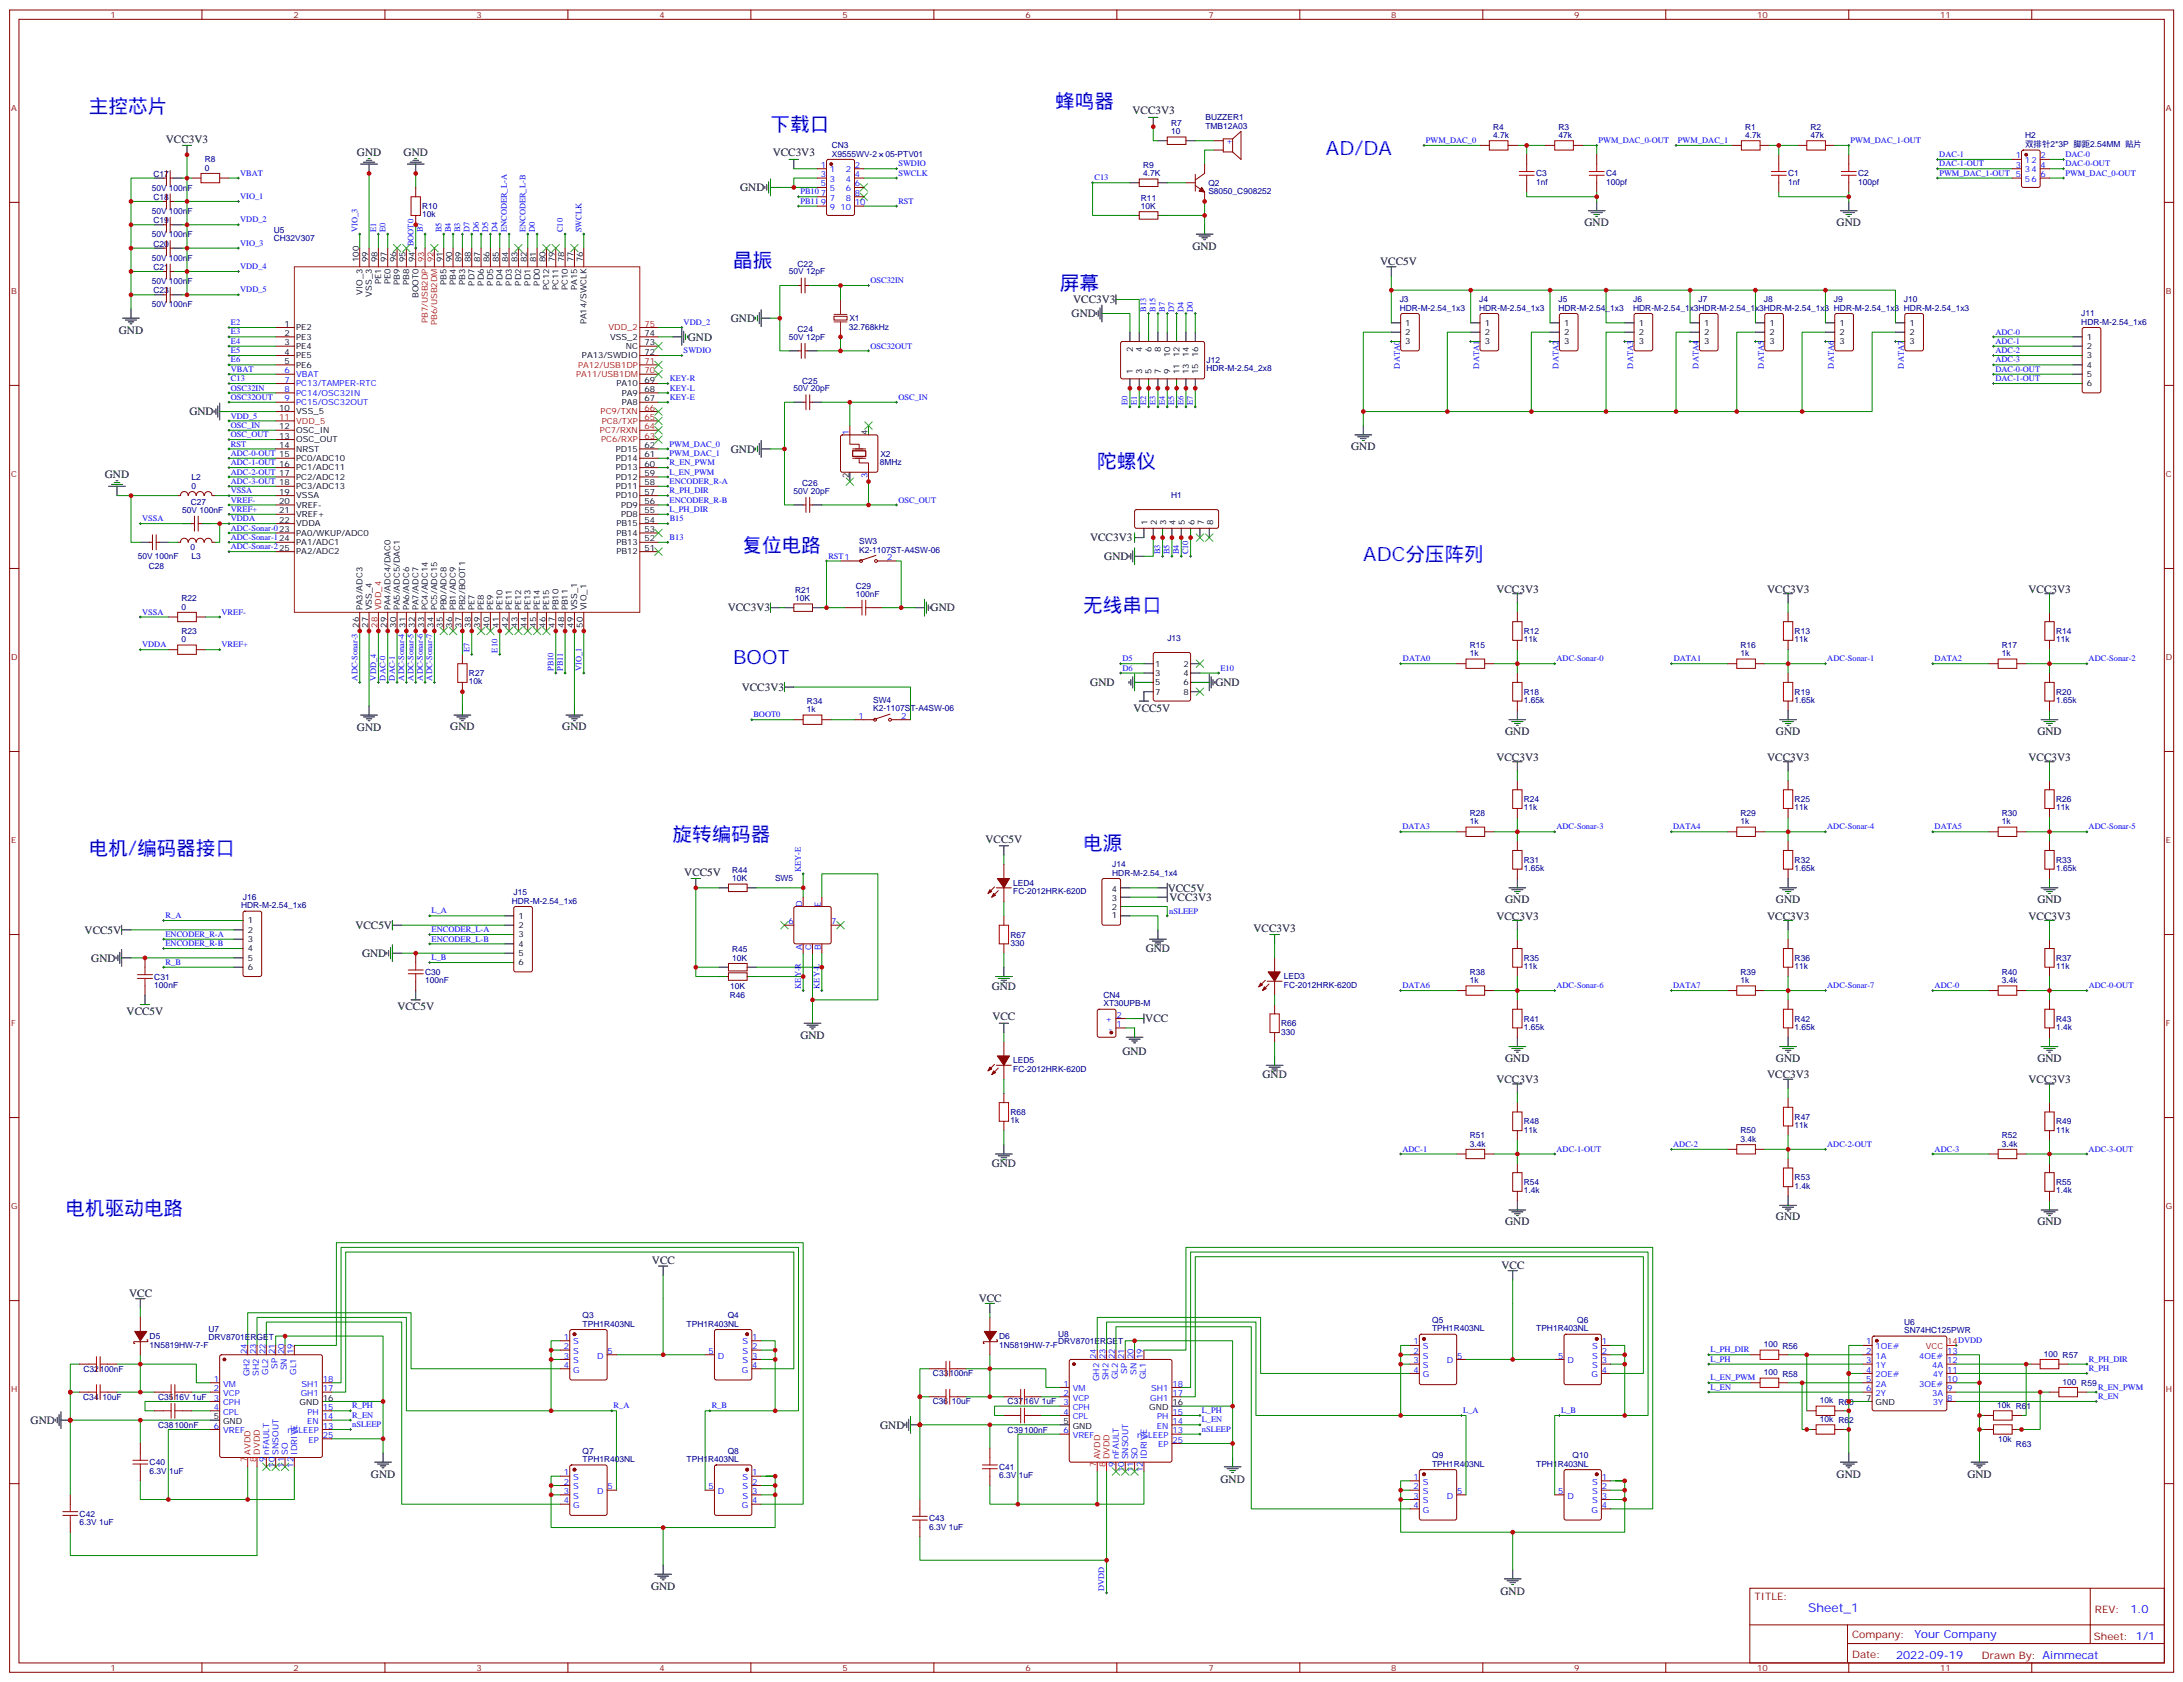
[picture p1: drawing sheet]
<svg xmlns="http://www.w3.org/2000/svg" width="825mm" height="635mm" viewBox="0 0 825 635" stroke-linecap="round" stroke-linejoin="round" font-family="sans-serif">
<defs><g id="words">
<g font-size="7.4" fill="#00f">
<text x="398.7" y="40.8">蜂鸣器</text>
<text x="33.6" y="42.6">主控芯片</text>
<text x="291.1" y="49.6">下载口</text>
<text x="501.1" y="58.5">AD/DA</text>
<text x="277" y="100.8">晶振</text>
<text x="400.5" y="109.6">屏幕</text>
<text x="414.6" y="176.6">陀螺仪</text>
<text x="280.6" y="208.4">复位电路</text>
<text x="515.2" y="211.9">ADC分压阵列</text>
<text x="409.3" y="231.3">无线串口</text>
<text x="277" y="250.7">BOOT</text>
<text x="254.1" y="317.7">旋转编码器</text>
<text x="33.6" y="323">电机/编码器接口</text>
<text x="409.3" y="321.3">电源</text>
<text x="24.8" y="458.9">电机驱动电路</text>
</g>
<text font-size="4.6" fill="#00f" x="683.3" y="609">Sheet_1</text>
<g font-size="4.2">
<text x="427.9" y="43.2">VCC3V3</text>
<text x="62.7" y="53.8">VCC3V3</text>
<text x="134.9" y="58.8">GND</text>
<text x="152.5" y="58.8">GND</text>
<text x="292" y="59.1">VCC3V3</text>
<text x="279.7" y="72.2">GND</text>
<text x="598.8" y="85.3">GND</text>
<text x="694" y="85.3">GND</text>
<text x="450.6" y="94.5">GND</text>
<text x="521.5" y="100.1">VCC5V</text>
<text x="404.9" y="119.9">GND</text>
<text x="405.5" y="114.6">VCC3V3</text>
<text x="276.2" y="121.6">GND</text>
<text x="44.9" y="126.3">GND</text>
<text x="259.9" y="128.7">GND</text>
<text x="71.6" y="156.9">GND</text>
<text x="276.2" y="171">GND</text>
<text x="510.6" y="169.9">GND</text>
<text x="39.6" y="180.5">GND</text>
<text x="411.9" y="204.5">VCC3V3</text>
<text x="417.3" y="211.6">GND</text>
<text x="565.5" y="223.9">VCC3V3</text>
<text x="667.8" y="223.9">VCC3V3</text>
<text x="766.5" y="223.9">VCC3V3</text>
<text x="275" y="231">VCC3V3</text>
<text x="351.6" y="231">GND</text>
<text x="280.3" y="260.9">VCC3V3</text>
<text x="412" y="259.2">GND</text>
<text x="459.2" y="259.2">GND</text>
<text x="428.4" y="268.8">VCC5V</text>
<text x="170.1" y="275.8">GND</text>
<text x="212.5" y="275.8">GND</text>
<text x="134.9" y="276.2">GND</text>
<text x="568.8" y="277.5">GND</text>
<text x="671.1" y="277.5">GND</text>
<text x="769.9" y="277.5">GND</text>
<text x="565.5" y="287.4">VCC3V3</text>
<text x="667.8" y="287.4">VCC3V3</text>
<text x="766.5" y="287.4">VCC3V3</text>
<text x="372.4" y="318.4">VCC5V</text>
<text x="258.6" y="330.8">VCC5V</text>
<text x="441.3" y="336.8">VCC5V</text>
<text x="441.9" y="340.3">VCC3V3</text>
<text x="568.8" y="341">GND</text>
<text x="671.1" y="341">GND</text>
<text x="769.9" y="341">GND</text>
<text x="565.5" y="347.4">VCC3V3</text>
<text x="667.8" y="347.4">VCC3V3</text>
<text x="766.5" y="347.4">VCC3V3</text>
<text x="32" y="352.7">VCC5V</text>
<text x="134.3" y="350.9">VCC5V</text>
<text x="473.7" y="351.9">VCC3V3</text>
<text x="433" y="359.8">GND</text>
<text x="34.5" y="363.3">GND</text>
<text x="136.8" y="361.5">GND</text>
<text x="374.8" y="373.9">GND</text>
<text x="47.9" y="383.5">VCC5V</text>
<text x="150.2" y="381.7">VCC5V</text>
<text x="375" y="385.4">VCC</text>
<text x="432.8" y="386.2">VCC</text>
<text x="302.4" y="392.5">GND</text>
<text x="424.1" y="398.5">GND</text>
<text x="568.8" y="401">GND</text>
<text x="671.1" y="401">GND</text>
<text x="769.9" y="401">GND</text>
<text x="477.1" y="407.4">GND</text>
<text x="667.8" y="407.4">VCC3V3</text>
<text x="565.5" y="409.1">VCC3V3</text>
<text x="766.5" y="409.1">VCC3V3</text>
<text x="374.8" y="440.9">GND</text>
<text x="671.1" y="461">GND</text>
<text x="568.8" y="462.7">GND</text>
<text x="769.9" y="462.7">GND</text>
<text x="246.3" y="477.6">VCC</text>
<text x="567.4" y="479.3">VCC</text>
<text x="48.8" y="489.9">VCC</text>
<text x="369.8" y="491.7">VCC</text>
<text x="11.6" y="537.9">GND</text>
<text x="332.6" y="539.6">GND</text>
<text x="140.2" y="558.3">GND</text>
<text x="461.2" y="560.1">GND</text>
<text x="694" y="558.4">GND</text>
<text x="743.4" y="558.4">GND</text>
<text x="246" y="600.7">GND</text>
<text x="567" y="602.4">GND</text>
</g>
<g font-size="4.2" fill="#00f">
<text x="805" y="609.2">1.0</text>
<text x="723.4" y="618.8">Your Company</text>
<text x="716.5" y="626.6">2022-09-19</text>
</g>
<g font-size="3.9" fill="#800">
<text x="663" y="604.6">TITLE:</text>
<text x="791.6" y="609.2">REV:</text>
<text x="699.9" y="618.8">Company:</text>
<text x="791.3" y="619.4">Sheet: 1/1</text>
<text x="699.9" y="626.4">Date:</text>
<text x="748.9" y="626.5">Drawn By: Aimmecat</text>
</g>
<g font-size="3.2" fill="#800">
<text x="41.7" y="6.8">1</text>
<text x="110.9" y="6.8">2</text>
<text x="180" y="6.8">3</text>
<text x="249.2" y="6.8">4</text>
<text x="318.3" y="6.8">5</text>
<text x="387.5" y="6.8">6</text>
<text x="456.6" y="6.8">7</text>
<text x="525.7" y="6.8">8</text>
<text x="594.9" y="6.8">9</text>
<text x="664" y="6.8">10</text>
<text x="733.2" y="6.8">11</text>
<text x="4.2" y="41.9">A</text>
<text x="818.4" y="41.9">A</text>
<text x="4.2" y="111">B</text>
<text x="818.4" y="111">B</text>
<text x="4.2" y="180.2">C</text>
<text x="818.4" y="180.2">C</text>
<text x="4.2" y="249.3">D</text>
<text x="818.4" y="249.3">D</text>
<text x="4.2" y="318.5">E</text>
<text x="818.4" y="318.5">E</text>
<text x="4.2" y="387.6">F</text>
<text x="818.4" y="387.6">F</text>
<text x="4.2" y="456.7">G</text>
<text x="818.4" y="456.7">G</text>
<text x="4.2" y="525.9">H</text>
<text x="818.4" y="525.9">H</text>
<text x="41.7" y="631.2">1</text>
<text x="110.9" y="631.2">2</text>
<text x="180" y="631.2">3</text>
<text x="249.2" y="631.2">4</text>
<text x="318.3" y="631.2">5</text>
<text x="387.5" y="631.2">6</text>
<text x="456.6" y="631.2">7</text>
<text x="525.7" y="631.2">8</text>
<text x="594.9" y="631.2">9</text>
<text x="664" y="631.2">10</text>
<text x="733.2" y="631.2">11</text>
</g>
<g font-size="3.2" fill="#000080">
<text x="442.5" y="47.5">R7</text>
<text x="455.5" y="45.2">BUZZER1</text>
<text x="442.5" y="50.7">10</text>
<text x="455.5" y="48.6">TMB12A03</text>
<text x="564.2" y="52.1">4.7k</text>
<text x="564.2" y="48.9">R4</text>
<text x="588.9" y="52.1">47k</text>
<text x="588.9" y="48.9">R3</text>
<text x="659.5" y="52.1">4.7k</text>
<text x="659.5" y="48.9">R1</text>
<text x="684.2" y="52.1">47k</text>
<text x="684.2" y="48.9">R2</text>
<text x="765.3" y="52.3">H2</text>
<text x="314.3" y="59.2">X9555WV-2</text>
<text x="314.3" y="55.9">CN3</text>
<text x="334.6" y="59.2">05-PTV01</text>
<text x="765.3" y="55.5">双排针2*3P 脚距2.54MM 贴片</text>
<text x="77.4" y="64.5">0</text>
<text x="77.4" y="61.3">R8</text>
<text x="431.9" y="63.5">R9</text>
<text x="57.3" y="72">50V 100nF</text>
<text x="58" y="66.7">C17</text>
<text x="431.9" y="66.6">4.7K</text>
<text x="456.6" y="70.2">Q2</text>
<text x="580.4" y="69.8">1nf</text>
<text x="580.4" y="66.7">C3</text>
<text x="606.9" y="69.8">100pf</text>
<text x="606.9" y="66.7">C4</text>
<text x="675.7" y="69.8">1nf</text>
<text x="675.7" y="66.7">C1</text>
<text x="702.1" y="69.8">100pf</text>
<text x="702.1" y="66.7">C2</text>
<text x="58" y="75.5">C18</text>
<text x="431.1" y="75.7">R11</text>
<text x="456.6" y="73.3">S8050_C908252</text>
<text x="57.3" y="80.8">50V 100nF</text>
<text x="159.6" y="82.2">10k</text>
<text x="159.6" y="79">R10</text>
<text x="431.1" y="78.9">10K</text>
<text x="57.3" y="89.6">50V 100nF</text>
<text x="58" y="84.3">C19</text>
<text x="103.5" y="88.1">U5</text>
<text x="58" y="93.1">C20</text>
<text x="103.5" y="91.2">CH32V307</text>
<text x="57.3" y="98.4">50V 100nF</text>
<text x="58" y="102">C21</text>
<text x="301.4" y="100.8">C22</text>
<text x="57.3" y="107.3">50V 100nF</text>
<text x="298.1" y="103.7">50V 12pF</text>
<text x="58" y="110.8">C23</text>
<text x="57.3" y="116.1">50V 100nF</text>
<text x="528.9" y="117.4">HDR-M-2.54_1x3</text>
<text x="528.9" y="114.2">J3</text>
<text x="558.9" y="117.4">HDR-M-2.54_1x3</text>
<text x="558.9" y="114.2">J4</text>
<text x="588.9" y="117.4">HDR-M-2.54_1x3</text>
<text x="588.9" y="114.2">J5</text>
<text x="617.1" y="117.4">HDR-M-2.54_1x3HDR-M-2.54_1x3HDR-M-2.54_1x3 HDR-M-2.54_1x3 HDR-M-2.54_1x3</text>
<text x="617.1" y="114.2">J6</text>
<text x="641.8" y="114.2">J7</text>
<text x="666.5" y="114.2">J8</text>
<text x="693" y="114.2">J9</text>
<text x="719.4" y="114.2">J10</text>
<text x="786.5" y="119.4">J11</text>
<text x="301.4" y="125.5">C24</text>
<text x="320.8" y="124.5">32.768kHz</text>
<text x="321" y="121.3">X1</text>
<text x="786.5" y="122.7">HDR-M-2.54_1x6</text>
<text x="298.1" y="128.4">50V 12pF</text>
<text x="455.9" y="137.1">J12</text>
<text x="455.9" y="140.3">HDR-M-2.54_2x8</text>
<text x="299.9" y="147.8">50V 20pF</text>
<text x="303.2" y="144.9">C25</text>
<text x="332.7" y="172.5">X2</text>
<text x="332.4" y="175.7">8MHz</text>
<text x="72.4" y="184.6">0</text>
<text x="72.4" y="181.4">L2</text>
<text x="303.2" y="183.7">C26</text>
<text x="72.1" y="190.7">C27</text>
<text x="299.9" y="186.6">50V 20pF</text>
<text x="442.5" y="188.3">H1</text>
<text x="68.8" y="193.7">50V 100nF</text>
<text x="72" y="207.8">0</text>
<text x="324.6" y="208.7">K2-1107ST-A4SW-06</text>
<text x="324.6" y="205.6">SW3</text>
<text x="52" y="211.3">50V 100nF</text>
<text x="56.2" y="214.8">C28</text>
<text x="72.4" y="211.3">L3</text>
<text x="68.6" y="227.1">R22</text>
<text x="300.5" y="227.1">10K</text>
<text x="300.5" y="223.9">R21</text>
<text x="323.4" y="225.7">100nF</text>
<text x="323.4" y="222.5">C29</text>
<text x="68.6" y="230.3">0</text>
<text x="68.6" y="239.5">R23</text>
<text x="575.8" y="239.6">R12</text>
<text x="678.1" y="239.6">R13</text>
<text x="776.9" y="239.6">R14</text>
<text x="68.6" y="242.6">0</text>
<text x="441.1" y="242.3">J13</text>
<text x="555.4" y="244.7">R15</text>
<text x="575.8" y="242.7">11k</text>
<text x="657.7" y="244.7">R16</text>
<text x="678.1" y="242.7">11k</text>
<text x="756.5" y="244.7">R17</text>
<text x="776.9" y="242.7">11k</text>
<text x="555.4" y="247.9">1k</text>
<text x="657.7" y="247.9">1k</text>
<text x="756.5" y="247.9">1k</text>
<text x="177.2" y="255.4">R27</text>
<text x="177.2" y="258.5">10k</text>
<text x="575.8" y="262.5">R18</text>
<text x="678.1" y="262.5">R19</text>
<text x="776.9" y="262.5">R20</text>
<text x="304.9" y="269.1">1k</text>
<text x="304.9" y="265.8">R34</text>
<text x="329.9" y="268.7">K2-1107ST-A4SW-06</text>
<text x="329.9" y="265.5">SW4</text>
<text x="575.8" y="265.6">1.65k</text>
<text x="678.1" y="265.6">1.65k</text>
<text x="776.9" y="265.6">1.65k</text>
<text x="575.8" y="303.1">R24</text>
<text x="678.1" y="303.1">R25</text>
<text x="776.9" y="303.1">R26</text>
<text x="555.4" y="311.4">1k</text>
<text x="555.4" y="308.2">R28</text>
<text x="575.8" y="306.2">11k</text>
<text x="657.7" y="311.4">1k</text>
<text x="657.7" y="308.2">R29</text>
<text x="678.1" y="306.2">11k</text>
<text x="756.5" y="311.4">1k</text>
<text x="756.5" y="308.2">R30</text>
<text x="776.9" y="306.2">11k</text>
<text x="276.7" y="329.7">R44</text>
<text x="420.3" y="327.7">J14</text>
<text x="575.8" y="329.1">1.65k</text>
<text x="575.8" y="326">R31</text>
<text x="678.1" y="329.1">1.65k</text>
<text x="678.1" y="326">R32</text>
<text x="776.9" y="329.1">1.65k</text>
<text x="776.9" y="326">R33</text>
<text x="276.7" y="332.9">10K</text>
<text x="292.9" y="333">SW5</text>
<text x="382.9" y="334.7">LED4</text>
<text x="420.3" y="330.8">HDR-M-2.54_1x4</text>
<text x="91.8" y="340">J16</text>
<text x="193.4" y="341.4">HDR-M-2.54_1x6</text>
<text x="194.1" y="338.3">J15</text>
<text x="382.9" y="337.9">FC-2012HRK-620D</text>
<text x="91.1" y="343.1">HDR-M-2.54_1x6</text>
<text x="276.7" y="359.7">R45</text>
<text x="381.8" y="357.4">330</text>
<text x="381.8" y="354.2">R67</text>
<text x="276.7" y="362.9">10K</text>
<text x="575.8" y="363">R35</text>
<text x="678.1" y="363">R36</text>
<text x="776.9" y="363">R37</text>
<text x="58.3" y="370">C31</text>
<text x="160.6" y="371.5">100nF</text>
<text x="160.6" y="368.3">C30</text>
<text x="485.2" y="370">LED3</text>
<text x="555.4" y="371.4">1k</text>
<text x="555.4" y="368.2">R38</text>
<text x="575.8" y="366.1">11k</text>
<text x="657.7" y="371.4">1k</text>
<text x="657.7" y="368.2">R39</text>
<text x="678.1" y="366.1">11k</text>
<text x="756.5" y="371.4">3.4k</text>
<text x="756.5" y="368.2">R40</text>
<text x="776.9" y="366.1">11k</text>
<text x="58.3" y="373.2">100nF</text>
<text x="275.8" y="377.1">R46</text>
<text x="275.9" y="373.6">10K</text>
<text x="417" y="377.1">CN4</text>
<text x="485.2" y="373.1">FC-2012HRK-620D</text>
<text x="417" y="380.2">XT30UPB-M</text>
<text x="484.1" y="387.7">R66</text>
<text x="575.8" y="389.1">1.65k</text>
<text x="575.8" y="386">R41</text>
<text x="678.1" y="389.1">1.65k</text>
<text x="678.1" y="386">R42</text>
<text x="776.9" y="389.1">1.4k</text>
<text x="776.9" y="386">R43</text>
<text x="484.1" y="390.9">330</text>
<text x="382.9" y="401.7">LED5</text>
<text x="382.9" y="404.9">FC-2012HRK-620D</text>
<text x="381.8" y="424.4">1k</text>
<text x="381.8" y="421.2">R68</text>
<text x="575.8" y="424.8">R48</text>
<text x="678.1" y="423">R47</text>
<text x="776.9" y="424.8">R49</text>
<text x="555.4" y="429.9">R51</text>
<text x="575.8" y="427.9">11k</text>
<text x="657.7" y="431.3">3.4k</text>
<text x="657.7" y="428.2">R50</text>
<text x="678.1" y="426.1">11k</text>
<text x="756.5" y="429.9">R52</text>
<text x="776.9" y="427.9">11k</text>
<text x="555.4" y="433.1">3.4k</text>
<text x="756.5" y="433.1">3.4k</text>
<text x="575.8" y="447.7">R54</text>
<text x="678.1" y="449">1.4k</text>
<text x="678.1" y="445.9">R53</text>
<text x="776.9" y="447.7">R55</text>
<text x="575.8" y="450.8">1.4k</text>
<text x="776.9" y="450.8">1.4k</text>
<text x="220.2" y="498">Q3</text>
<text x="275" y="498">Q4</text>
<text x="78.8" y="503.2">U7</text>
<text x="220.2" y="501.2">TPH1R403NL</text>
<text x="259.5" y="501.2">TPH1R403NL</text>
<text x="541.2" y="503">TPH1R403NL</text>
<text x="541.2" y="499.7">Q5</text>
<text x="580.5" y="503">TPH1R403NL</text>
<text x="596" y="499.7">Q6</text>
<text x="719.5" y="503.6">SN74HC125PWR</text>
<text x="719.5" y="500.5">U6</text>
<text x="56.6" y="509">1N5819HW-7-F</text>
<text x="56.6" y="505.9">D5</text>
<text x="78.8" y="506.1">DRV8701ERGET</text>
<text x="377.6" y="509">1N5819HW-7-F</text>
<text x="377.6" y="505.9">D6</text>
<text x="399.8" y="507.9">DRV8701ERGET</text>
<text x="399.8" y="504.9">U8</text>
<text x="666.5" y="509">100 R56</text>
<text x="772.3" y="512.5">100 R57</text>
<text x="31.5" y="518.2">C32100nF</text>
<text x="352.5" y="520">C33100nF</text>
<text x="666.5" y="519.5">100 R58</text>
<text x="779.4" y="523.1">100 R59</text>
<text x="31.5" y="528.8">C34</text>
<text x="38.7" y="528.8">10uF</text>
<text x="59.7" y="528.8">C3516V 1uF</text>
<text x="352.5" y="530.6">C36</text>
<text x="359.7" y="530.6">10uF</text>
<text x="380.8" y="530.6">C3716V 1uF</text>
<text x="687.7" y="530.1">10k R60</text>
<text x="754.7" y="531.9">10k R61</text>
<text x="59.7" y="539.4">C38100nF</text>
<text x="687.7" y="537.2">10k R62</text>
<text x="380.8" y="541.1">C39100nF</text>
<text x="755.1" y="544.7">10k</text>
<text x="220.2" y="549.1">Q7</text>
<text x="275" y="549.1">Q8</text>
<text x="541.2" y="550.9">Q9</text>
<text x="594.3" y="550.9">Q10</text>
<text x="761.8" y="546.5">R63</text>
<text x="56.6" y="556.7">6.3V 1uF</text>
<text x="56.6" y="553.5">C40</text>
<text x="220.2" y="552.3">TPH1R403NL</text>
<text x="259.5" y="552.3">TPH1R403NL</text>
<text x="377.6" y="555.3">C41</text>
<text x="541.2" y="554.1">TPH1R403NL</text>
<text x="580.5" y="554.1">TPH1R403NL</text>
<text x="377.6" y="558.4">6.3V 1uF</text>
<text x="30.1" y="572.9">C42</text>
<text x="351.1" y="574.7">C43</text>
<text x="30.1" y="576.1">6.3V 1uF</text>
<text x="351.1" y="577.8">6.3V 1uF</text>
</g>
<g font-size="3.2" fill="#00f">
<text x="463.3" y="54.2">+</text>
<text x="538.8" y="54">PWM_DAC_0</text>
<text x="604.1" y="54">PWM_DAC_0-OUT</text>
<text x="634" y="54">PWM_DAC_1</text>
<text x="699.3" y="54">PWM_DAC_1-OUT</text>
<text x="732.8" y="59.3">DAC-1</text>
<text x="761.7" y="59.9">1</text>
<text x="771.1" y="59.9">2</text>
<text x="780.4" y="59.3">DAC-0</text>
<text x="310.1" y="63.4">1</text>
<text x="313.6" y="65.2">1</text>
<text x="319.6" y="65.2">2</text>
<text x="323.1" y="63.4">2</text>
<text x="339.5" y="62.9">SWDIO</text>
<text x="732.8" y="62.9">DAC-1-OUT</text>
<text x="761.7" y="63.4">3</text>
<text x="765.2" y="61.6">12</text>
<text x="765.2" y="65.2">34</text>
<text x="771.1" y="63.4">4</text>
<text x="780.4" y="62.9">DAC-0-OUT</text>
<text x="90.8" y="66.4">VBAT</text>
<text x="310.1" y="66.9">3</text>
<text x="310.1" y="70.4">5</text>
<text x="313.6" y="68.7">3</text>
<text x="319.6" y="68.7">4</text>
<text x="323.1" y="70.4">6</text>
<text x="323.1" y="66.9">4</text>
<text x="339.5" y="66.4">SWCLK</text>
<text x="413.6" y="68.2">C13</text>
<text x="732.8" y="66.4">PWM_DAC_1-OUT 5</text>
<text x="765.2" y="68.7">56</text>
<text x="771.1" y="66.9">6</text>
<text x="780.5" y="66.4">PWM_DAC_0-OUT</text>
<text x="90.8" y="75.2">VIO_1</text>
<text x="302.4" y="73.4">PB10</text>
<text x="302.4" y="77">PB11</text>
<text x="310.1" y="74">7</text>
<text x="310.1" y="77.5">9</text>
<text x="313.6" y="72.2">5</text>
<text x="313.6" y="75.7">7</text>
<text x="319.6" y="75.7">8</text>
<text x="319.6" y="72.2">6</text>
<text x="323.1" y="77.5">10</text>
<text x="323.1" y="74">8</text>
<text x="339.5" y="77">RST</text>
<text x="313.6" y="79.3">9</text>
<text x="317.6" y="79.3">10</text>
<text x="90.8" y="84">VDD_2</text>
<text x="135" y="87.7" transform="rotate(-90 135 87.7)">VIO_3</text>
<text x="142.1" y="87.7" transform="rotate(-90 142.1 87.7)">E1</text>
<text x="145.6" y="87.7" transform="rotate(-90 145.6 87.7)">E0</text>
<text x="159.7" y="87.7" transform="rotate(-90 159.7 87.7)">B7</text>
<text x="166.8" y="87.7" transform="rotate(-90 166.8 87.7)">B5</text>
<text x="170.3" y="87.7" transform="rotate(-90 170.3 87.7)">B4</text>
<text x="173.8" y="87.7" transform="rotate(-90 173.8 87.7)">B3</text>
<text x="177.4" y="87.7" transform="rotate(-90 177.4 87.7)">D7</text>
<text x="180.9" y="87.7" transform="rotate(-90 180.9 87.7)">D6</text>
<text x="184.4" y="87.7" transform="rotate(-90 184.4 87.7)">D5</text>
<text x="187.9" y="87.7" transform="rotate(-90 187.9 87.7)">D4</text>
<text x="191.5" y="87.7" transform="rotate(-90 191.5 87.7)">ENCODER_L-A</text>
<text x="198.5" y="87.7" transform="rotate(-90 198.5 87.7)">ENCODER_L-B</text>
<text x="202.1" y="87.7" transform="rotate(-90 202.1 87.7)">D0</text>
<text x="212.6" y="87.7" transform="rotate(-90 212.6 87.7)">C10</text>
<text x="219.7" y="87.7" transform="rotate(-90 219.7 87.7)">SWCLK</text>
<text x="90.7" y="92.9">VIO_3</text>
<text x="90.8" y="101.7">VDD_4</text>
<text x="328.9" y="107">OSC32IN</text>
<text x="90.8" y="110.5">VDD_5</text>
<text x="433.1" y="117.7" transform="rotate(-90 433.1 117.7)">B13</text>
<text x="436.7" y="117.7" transform="rotate(-90 436.7 117.7)">B15</text>
<text x="440.2" y="117.7" transform="rotate(-90 440.2 117.7)">B7</text>
<text x="443.7" y="117.7" transform="rotate(-90 443.7 117.7)">D7</text>
<text x="447.2" y="117.7" transform="rotate(-90 447.2 117.7)">D4</text>
<text x="450.8" y="117.7" transform="rotate(-90 450.8 117.7)">D0</text>
<text x="87.2" y="122.8">E2</text>
<text x="258.3" y="122.8">VDD_2</text>
<text x="87.2" y="126.3">E3</text>
<text x="87.2" y="129.9">E4</text>
<text x="328.9" y="131.7">OSC32OUT</text>
<text x="754" y="126.4">ADC-0</text>
<text x="754" y="129.9">ADC-1</text>
<text x="87.2" y="133.4">E5</text>
<text x="87.2" y="136.9">E6</text>
<text x="258.3" y="133.4">SWDIO</text>
<text x="754" y="133.4">ADC-2</text>
<text x="754" y="136.9">ADC-3</text>
<text x="87.2" y="140.5">VBAT</text>
<text x="107.5" y="141">6</text>
<text x="111.9" y="142.4">VBAT</text>
<text x="253.1" y="144">KEY-R</text>
<text x="528.9" y="139.2" transform="rotate(-90 528.9 139.2)">DATA0</text>
<text x="558.9" y="139.2" transform="rotate(-90 558.9 139.2)">DATA1</text>
<text x="588.9" y="139.2" transform="rotate(-90 588.9 139.2)">DATA2</text>
<text x="617.1" y="139.2" transform="rotate(-90 617.1 139.2)">DATA3</text>
<text x="641.8" y="139.2" transform="rotate(-90 641.8 139.2)">DATA4</text>
<text x="666.5" y="139.2" transform="rotate(-90 666.5 139.2)">DATA5</text>
<text x="693" y="139.2" transform="rotate(-90 693 139.2)">DATA6</text>
<text x="719.4" y="139.2" transform="rotate(-90 719.4 139.2)">DATA7</text>
<text x="754" y="140.5">DAC-0-OUT</text>
<text x="87.2" y="144">C13</text>
<text x="87.2" y="147.5">OSC32IN</text>
<text x="107.5" y="144.5">7</text>
<text x="107.5" y="148.1">8</text>
<text x="111.9" y="145.9">PC13/TAMPER-RTC</text>
<text x="111.9" y="149.5">PC14/OSC32IN</text>
<text x="253.1" y="147.5">KEY-L</text>
<text x="754" y="144">DAC-1-OUT</text>
<text x="87.2" y="151.1">OSC32OUT</text>
<text x="107.5" y="151.6">9</text>
<text x="111.9" y="153">PC15/OSC32OUT</text>
<text x="253.1" y="151.1">KEY-E</text>
<text x="339.5" y="151.1">OSC_IN</text>
<text x="426.1" y="153" transform="rotate(-90 426.1 153)">E0</text>
<text x="429.6" y="153" transform="rotate(-90 429.6 153)">E1</text>
<text x="433.1" y="153" transform="rotate(-90 433.1 153)">E2</text>
<text x="436.7" y="153" transform="rotate(-90 436.7 153)">E3</text>
<text x="440.2" y="153" transform="rotate(-90 440.2 153)">E4</text>
<text x="443.7" y="153" transform="rotate(-90 443.7 153)">E5</text>
<text x="447.2" y="153" transform="rotate(-90 447.2 153)">E6</text>
<text x="450.8" y="153" transform="rotate(-90 450.8 153)">E7</text>
<text x="87.2" y="158.1">VDD_5</text>
<text x="87.2" y="161.6">OSC_IN</text>
<text x="87.2" y="165.2">OSC_OUT</text>
<text x="320.8" y="164.3" transform="rotate(-90 320.8 164.3)">1</text>
<text x="87.2" y="172.2">ADC-0-OUT 15</text>
<text x="87.2" y="168.7">RST</text>
<text x="253" y="168.7">PWM_DAC_0</text>
<text x="253" y="172.2">PWM_DAC_1</text>
<text x="87.2" y="179.3">ADC-2-OUT 17</text>
<text x="87.2" y="175.8">ADC-1-OUT 16</text>
<text x="253" y="179.3">L_EN_PWM</text>
<text x="253" y="175.8">R_EN_PWM</text>
<text x="87.2" y="182.8">ADC-3-OUT 18</text>
<text x="253" y="182.8">ENCODER_R-A</text>
<text x="327.8" y="180.4" transform="rotate(-90 327.8 180.4)">3</text>
<text x="87.2" y="189.9">VREF-</text>
<text x="87.2" y="186.3">VSSA</text>
<text x="253" y="189.9">ENCODER_R-B</text>
<text x="253" y="186.3">R_PH_DIR</text>
<text x="339.5" y="189.9">OSC_OUT</text>
<text x="53.7" y="196.9">VSSA</text>
<text x="87.2" y="193.4">VREF+</text>
<text x="87.2" y="196.9">VDDA</text>
<text x="253" y="193.4">L_PH_DIR</text>
<text x="253.1" y="196.9">B15</text>
<text x="87.2" y="200.4">ADC-Sonar-023</text>
<text x="87.2" y="204">ADC-Sonar-124</text>
<text x="253" y="204">B13</text>
<text x="87.2" y="207.5">ADC-Sonar-225</text>
<text x="438.4" y="209.4" transform="rotate(-90 438.4 209.4)">B3</text>
<text x="441.9" y="209.4" transform="rotate(-90 441.9 209.4)">B5</text>
<text x="445.5" y="209.4" transform="rotate(-90 445.5 209.4)">B4</text>
<text x="449" y="209.4" transform="rotate(-90 449 209.4)">C10</text>
<text x="313" y="211">RST1</text>
<text x="335.2" y="211.6">2</text>
<text x="53.7" y="232.2">VSSA</text>
<text x="83.7" y="232.2">VREF-</text>
<text x="53.7" y="244.6">VDDA</text>
<text x="83.7" y="244.6">VREF+</text>
<text x="177.4" y="246.5" transform="rotate(-90 177.4 246.5)">E7</text>
<text x="187.9" y="246.5" transform="rotate(-90 187.9 246.5)">E10</text>
<text x="424.1" y="249.8">D5</text>
<text x="530.2" y="249.7">DATA0</text>
<text x="588.2" y="249.8">ADC-Sonar-0</text>
<text x="632.5" y="249.7">DATA1</text>
<text x="690.5" y="249.8">ADC-Sonar-1</text>
<text x="731" y="249.8">DATA2</text>
<text x="789.2" y="249.8">ADC-Sonar-2</text>
<text x="135" y="257.1" transform="rotate(-90 135 257.1)">ADC-Sonar-3</text>
<text x="142.1" y="257.1" transform="rotate(-90 142.1 257.1)">VDD_4</text>
<text x="145.6" y="257.1" transform="rotate(-90 145.6 257.1)">DAC-0</text>
<text x="149.1" y="257.1" transform="rotate(-90 149.1 257.1)">DAC-1</text>
<text x="152.7" y="257.1" transform="rotate(-90 152.7 257.1)">ADC-Sonar-4</text>
<text x="156.2" y="257.1" transform="rotate(-90 156.2 257.1)">ADC-Sonar-5</text>
<text x="159.7" y="257.1" transform="rotate(-90 159.7 257.1)">ADC-Sonar-6</text>
<text x="163.3" y="257.1" transform="rotate(-90 163.3 257.1)">ADC-Sonar-7</text>
<text x="209.1" y="253.5" transform="rotate(-90 209.1 253.5)">PB10</text>
<text x="212.7" y="253.5" transform="rotate(-90 212.7 253.5)">PB11</text>
<text x="219.7" y="253.5" transform="rotate(-90 219.7 253.5)">VIO_1</text>
<text x="424.1" y="253.3">D6</text>
<text x="461.2" y="253.4">E10</text>
<text x="284.7" y="271">BOOT0</text>
<text x="324.4" y="271.5">1</text>
<text x="340.5" y="271.5">2</text>
<text x="530" y="313.3">DATA3</text>
<text x="588.2" y="313.3">ADC-Sonar-3</text>
<text x="632.3" y="313.3">DATA4</text>
<text x="690.5" y="313.3">ADC-Sonar-4</text>
<text x="731" y="313.3">DATA5</text>
<text x="789.2" y="313.3">ADC-Sonar-5</text>
<text x="302.6" y="329.4" transform="rotate(-90 302.6 329.4)">KEY-E</text>
<text x="62.6" y="346.8">R_A</text>
<text x="163.1" y="345.1">L_A</text>
<text x="303.1" y="342.4" transform="rotate(-90 303.1 342.4)">D</text>
<text x="310.2" y="342.4" transform="rotate(-90 310.2 342.4)">E</text>
<text x="441.8" y="345.1">nSLEEP</text>
<text x="62.5" y="353.9">ENCODER_R-A</text>
<text x="163.1" y="352.1">ENCODER_L-A</text>
<text x="297.9" y="349.1">6</text>
<text x="314.1" y="349.1">7</text>
<text x="62.5" y="357.4">ENCODER_R-B</text>
<text x="163.1" y="355.7">ENCODER_L-B</text>
<text x="303.1" y="358.7" transform="rotate(-90 303.1 358.7)">A</text>
<text x="306.7" y="358.8" transform="rotate(-90 306.7 358.8)">C</text>
<text x="310.2" y="358.7" transform="rotate(-90 310.2 358.7)">B</text>
<text x="62.6" y="364.5">R_B</text>
<text x="163.1" y="362.7">L_B</text>
<text x="302.6" y="373.5" transform="rotate(-90 302.6 373.5)">KEY-R</text>
<text x="309.7" y="373.5" transform="rotate(-90 309.7 373.5)">KEY-L</text>
<text x="530" y="373.3">DATA6</text>
<text x="588.2" y="373.3">ADC-Sonar-6</text>
<text x="632.3" y="373.3">DATA7</text>
<text x="690.5" y="373.3">ADC-Sonar-7</text>
<text x="731.1" y="373.3">ADC-0</text>
<text x="789.3" y="373.3">ADC-0-OUT</text>
<text x="417.8" y="386.2">+</text>
<text x="418.9" y="389.7">-</text>
<text x="421.9" y="387.9">1</text>
<text x="421.9" y="384.4">2</text>
<text x="530" y="435">ADC-1</text>
<text x="588.2" y="435">ADC-1-OUT</text>
<text x="632.3" y="433.3">ADC-2</text>
<text x="690.5" y="433.3">ADC-2-OUT</text>
<text x="731" y="435">ADC-3</text>
<text x="789.2" y="435">ADC-3-OUT</text>
<text x="213.1" y="509.7">2</text>
<text x="213.1" y="506.1">1</text>
<text x="216.6" y="507.9">S</text>
<text x="280.6" y="507.9">S</text>
<text x="284.3" y="509.7">2</text>
<text x="284.3" y="506.1">1</text>
<text x="534.1" y="507.9">1</text>
<text x="537.6" y="509.7">S</text>
<text x="601.6" y="509.7">S</text>
<text x="605.3" y="507.9">1</text>
<text x="705.2" y="507.9">1</text>
<text x="708.7" y="509.7">1OE#</text>
<text x="93.2" y="511.6" transform="rotate(-90 93.2 511.6)">24</text>
<text x="96.8" y="511.6" transform="rotate(-90 96.8 511.6)">23</text>
<text x="100.3" y="511.6" transform="rotate(-90 100.3 511.6)">22</text>
<text x="103.8" y="511.6" transform="rotate(-90 103.8 511.6)">21</text>
<text x="107.4" y="511.6" transform="rotate(-90 107.4 511.6)">20</text>
<text x="110.9" y="511.6" transform="rotate(-90 110.9 511.6)">19</text>
<text x="213.1" y="513.2">3</text>
<text x="216.6" y="514.9">S</text>
<text x="216.6" y="511.4">S</text>
<text x="225.7" y="513.2">D</text>
<text x="229.6" y="511.4">5</text>
<text x="267.8" y="511.4">5</text>
<text x="271.3" y="513.2">D</text>
<text x="280.6" y="514.9">S</text>
<text x="280.6" y="511.4">S</text>
<text x="284.3" y="513.2">3</text>
<text x="414.3" y="513.4" transform="rotate(-90 414.3 513.4)">24</text>
<text x="417.8" y="513.4" transform="rotate(-90 417.8 513.4)">23</text>
<text x="421.3" y="513.4" transform="rotate(-90 421.3 513.4)">22</text>
<text x="424.9" y="513.4" transform="rotate(-90 424.9 513.4)">21</text>
<text x="428.4" y="513.4" transform="rotate(-90 428.4 513.4)">20</text>
<text x="431.9" y="513.4" transform="rotate(-90 431.9 513.4)">19</text>
<text x="534.1" y="514.9">3</text>
<text x="534.1" y="511.4">2</text>
<text x="537.6" y="513.2">S</text>
<text x="546.7" y="514.9">D</text>
<text x="550.6" y="513.2">5</text>
<text x="588.8" y="513.2">5</text>
<text x="592.3" y="514.9">D</text>
<text x="601.6" y="513.2">S</text>
<text x="605.3" y="514.9">3</text>
<text x="605.3" y="511.4">2</text>
<text x="646.4" y="510.9">L_PH_DIR</text>
<text x="646.4" y="514.4">L_PH</text>
<text x="705.2" y="511.4">2</text>
<text x="705.2" y="514.9">3</text>
<text x="708.7" y="513.2">1A</text>
<text x="725.2" y="513.2">4OE#</text>
<text x="735.8" y="514.9">12</text>
<text x="735.8" y="511.4">13</text>
<text x="789.3" y="514.4">R_PH_DIR</text>
<text x="94.3" y="519.9" transform="rotate(-90 94.3 519.9)">GH2</text>
<text x="97.8" y="519.6" transform="rotate(-90 97.8 519.6)">SH2</text>
<text x="101.4" y="519.3" transform="rotate(-90 101.4 519.3)">GL2</text>
<text x="104.9" y="517.2" transform="rotate(-90 104.9 517.2)">SP</text>
<text x="108.4" y="517.6" transform="rotate(-90 108.4 517.6)">SN</text>
<text x="111.9" y="519.3" transform="rotate(-90 111.9 519.3)">GL1</text>
<text x="213.1" y="516.7">4</text>
<text x="216.6" y="518.5">G</text>
<text x="280.3" y="518.5">G</text>
<text x="284.3" y="516.7">4</text>
<text x="415.3" y="521.7" transform="rotate(-90 415.3 521.7)">GH2</text>
<text x="418.9" y="521.4" transform="rotate(-90 418.9 521.4)">SH2</text>
<text x="422.4" y="521.1" transform="rotate(-90 422.4 521.1)">GL2</text>
<text x="425.9" y="518.9" transform="rotate(-90 425.9 518.9)">SP</text>
<text x="429.4" y="519.4" transform="rotate(-90 429.4 519.4)">SN</text>
<text x="433" y="521.1" transform="rotate(-90 433 521.1)">GL1</text>
<text x="534.1" y="518.5">4</text>
<text x="537.6" y="520.2">G</text>
<text x="537.6" y="516.7">S</text>
<text x="601.4" y="520.2">G</text>
<text x="601.6" y="516.7">S</text>
<text x="605.3" y="518.5">4</text>
<text x="646.4" y="521.5">L_EN_PWM</text>
<text x="705.2" y="518.5">4</text>
<text x="708.7" y="516.7">1Y</text>
<text x="708.7" y="520.2">2OE#</text>
<text x="730.2" y="516.7">4A</text>
<text x="730.4" y="520.2">4Y</text>
<text x="735.8" y="518.5">11</text>
<text x="789.3" y="517.9">R_PH</text>
<text x="80.8" y="522">1</text>
<text x="80.8" y="525.5">2</text>
<text x="84.3" y="523.8">VM</text>
<text x="84.3" y="527.3">VCP</text>
<text x="113.6" y="527.3">GH1</text>
<text x="113.9" y="523.8">SH1</text>
<text x="122" y="525.5">17</text>
<text x="122" y="522">18</text>
<text x="401.8" y="523.8">1</text>
<text x="401.8" y="527.3">2</text>
<text x="405.3" y="525.5">VM</text>
<text x="435" y="525.5">SH1</text>
<text x="443" y="527.3">17</text>
<text x="443" y="523.8">18</text>
<text x="646.4" y="525">L_EN</text>
<text x="705.2" y="522">5</text>
<text x="705.2" y="525.5">6</text>
<text x="708.7" y="523.8">2A</text>
<text x="708.7" y="527.3">2Y</text>
<text x="725.2" y="523.8">3OE#</text>
<text x="730.2" y="527.3">3A</text>
<text x="735.8" y="525.5">9</text>
<text x="735.8" y="522">10</text>
<text x="792.8" y="525">R_EN_PWM</text>
<text x="80.8" y="529.1">3</text>
<text x="80.8" y="532.6">4</text>
<text x="84.3" y="530.8">CPH</text>
<text x="122" y="532.6">15</text>
<text x="133.1" y="532.1">R_PH</text>
<text x="231.9" y="532.1">R_A</text>
<text x="268.9" y="532.1">R_B</text>
<text x="401.8" y="530.8">3</text>
<text x="405.3" y="529.1">VCP</text>
<text x="405.3" y="532.6">CPH</text>
<text x="434.7" y="529.1">GH1</text>
<text x="454.1" y="533.8">L_PH</text>
<text x="552.9" y="533.8">L_A</text>
<text x="590" y="533.8">L_B</text>
<text x="730.4" y="530.8">3Y</text>
<text x="735.8" y="529.1">8</text>
<text x="792.8" y="528.5">R_EN</text>
<text x="80.8" y="539.6">6</text>
<text x="84.3" y="534.4">CPL</text>
<text x="116.1" y="537.9">EN</text>
<text x="116.2" y="534.4">PH</text>
<text x="122" y="539.6">13</text>
<text x="122" y="536.1">14</text>
<text x="133.1" y="539.1">nSLEEP</text>
<text x="133.1" y="535.6">R_EN</text>
<text x="401.8" y="534.4">4</text>
<text x="405.3" y="536.1">CPL</text>
<text x="437.2" y="539.6">EN</text>
<text x="437.2" y="536.1">PH</text>
<text x="443" y="537.9">14</text>
<text x="443" y="534.4">15</text>
<text x="454.1" y="537.4">L_EN</text>
<text x="84.3" y="541.4">VREF</text>
<text x="108.6" y="541.4">nSLEEP</text>
<text x="116.6" y="544.9">EP</text>
<text x="122" y="543.2">25</text>
<text x="401.8" y="541.4">6</text>
<text x="405.3" y="543.2">VREF</text>
<text x="429.7" y="543.2">nSLEEP</text>
<text x="443" y="541.4">13</text>
<text x="443" y="544.9">25</text>
<text x="454.1" y="540.9">nSLEEP</text>
<text x="101.7" y="549.5" transform="rotate(-90 101.7 549.5)">nFAULT</text>
<text x="105.2" y="549.5" transform="rotate(-90 105.2 549.5)">SNSOUT</text>
<text x="108.8" y="549.5" transform="rotate(-90 108.8 549.5)">SO</text>
<text x="112.3" y="549.5" transform="rotate(-90 112.3 549.5)">IDRIVE</text>
<text x="422.7" y="551.3" transform="rotate(-90 422.7 551.3)">nFAULT</text>
<text x="426.3" y="551.3" transform="rotate(-90 426.3 551.3)">SNSOUT</text>
<text x="429.8" y="551.3" transform="rotate(-90 429.8 551.3)">SO</text>
<text x="433.3" y="551.3" transform="rotate(-90 433.3 551.3)">IDRIVE</text>
<text x="437.6" y="546.7">EP</text>
<text x="100.3" y="552.4" transform="rotate(-90 100.3 552.4)">9</text>
<text x="103.8" y="554.4" transform="rotate(-90 103.8 554.4)">10</text>
<text x="107.4" y="554.4" transform="rotate(-90 107.4 554.4)">11</text>
<text x="110.9" y="554.4" transform="rotate(-90 110.9 554.4)">12</text>
<text x="213.1" y="557.3">1</text>
<text x="284.3" y="557.3">1</text>
<text x="421.3" y="554.2" transform="rotate(-90 421.3 554.2)">9</text>
<text x="424.9" y="556.2" transform="rotate(-90 424.9 556.2)">10</text>
<text x="428.4" y="556.2" transform="rotate(-90 428.4 556.2)">11</text>
<text x="431.9" y="556.2" transform="rotate(-90 431.9 556.2)">12</text>
<text x="213.1" y="560.8">2</text>
<text x="216.6" y="562.6">S</text>
<text x="216.6" y="559">S</text>
<text x="229.6" y="562.6">5</text>
<text x="267.8" y="562.6">5</text>
<text x="280.6" y="562.6">S</text>
<text x="280.6" y="559">S</text>
<text x="284.3" y="560.8">2</text>
<text x="534.1" y="562.6">2</text>
<text x="534.1" y="559">1</text>
<text x="537.6" y="560.8">S</text>
<text x="601.6" y="560.8">S</text>
<text x="605.3" y="562.6">2</text>
<text x="605.3" y="559">1</text>
<text x="213.1" y="567.9">4</text>
<text x="213.1" y="564.3">3</text>
<text x="216.6" y="569.6">G</text>
<text x="216.6" y="566.1">S</text>
<text x="225.7" y="564.3">D</text>
<text x="271.3" y="564.3">D</text>
<text x="280.3" y="569.6">G</text>
<text x="280.6" y="566.1">S</text>
<text x="284.3" y="567.9">4</text>
<text x="284.3" y="564.3">3</text>
<text x="534.1" y="569.6">4</text>
<text x="534.1" y="566.1">3</text>
<text x="537.6" y="567.9">S</text>
<text x="537.6" y="564.3">S</text>
<text x="546.7" y="566.1">D</text>
<text x="550.6" y="564.3">5</text>
<text x="588.8" y="564.3">5</text>
<text x="592.3" y="566.1">D</text>
<text x="601.6" y="567.9">S</text>
<text x="601.6" y="564.3">S</text>
<text x="605.3" y="569.6">4</text>
<text x="605.3" y="566.1">3</text>
<text x="537.6" y="571.4">G</text>
<text x="601.4" y="571.4">G</text>
<text x="417.3" y="601" transform="rotate(-90 417.3 601)">DVDD</text>
</g>
<g font-size="3.2">
<text x="135.6" y="99" transform="rotate(-90 135.6 99)">100</text>
<text x="139.1" y="99" transform="rotate(-90 139.1 99)">99</text>
<text x="142.6" y="99" transform="rotate(-90 142.6 99)">98</text>
<text x="146.2" y="99" transform="rotate(-90 146.2 99)">97</text>
<text x="149.7" y="99" transform="rotate(-90 149.7 99)">96</text>
<text x="153.2" y="99" transform="rotate(-90 153.2 99)">95</text>
<text x="156.7" y="99" transform="rotate(-90 156.7 99)">94 BOOT0</text>
<text x="167.3" y="99" transform="rotate(-90 167.3 99)">91</text>
<text x="170.9" y="99" transform="rotate(-90 170.9 99)">90</text>
<text x="174.4" y="99" transform="rotate(-90 174.4 99)">89</text>
<text x="177.9" y="99" transform="rotate(-90 177.9 99)">88</text>
<text x="181.4" y="99" transform="rotate(-90 181.4 99)">87</text>
<text x="185" y="99" transform="rotate(-90 185 99)">86</text>
<text x="188.5" y="99" transform="rotate(-90 188.5 99)">85</text>
<text x="192" y="99" transform="rotate(-90 192 99)">84</text>
<text x="195.5" y="99" transform="rotate(-90 195.5 99)">83</text>
<text x="199.1" y="99" transform="rotate(-90 199.1 99)">82</text>
<text x="202.6" y="99" transform="rotate(-90 202.6 99)">81</text>
<text x="206.1" y="99" transform="rotate(-90 206.1 99)">80</text>
<text x="209.7" y="99" transform="rotate(-90 209.7 99)">79</text>
<text x="213.2" y="99" transform="rotate(-90 213.2 99)">78</text>
<text x="216.7" y="99" transform="rotate(-90 216.7 99)">77</text>
<text x="220.2" y="99" transform="rotate(-90 220.2 99)">76</text>
<text x="144" y="107.4" transform="rotate(-90 144 107.4)">PE1</text>
<text x="147.6" y="107.4" transform="rotate(-90 147.6 107.4)">PE0</text>
<text x="151.1" y="107.6" transform="rotate(-90 151.1 107.6)">PB9</text>
<text x="154.6" y="107.6" transform="rotate(-90 154.6 107.6)">PB8</text>
<text x="168.7" y="107.6" transform="rotate(-90 168.7 107.6)">PB5</text>
<text x="172.3" y="107.6" transform="rotate(-90 172.3 107.6)">PB4</text>
<text x="175.8" y="107.6" transform="rotate(-90 175.8 107.6)">PB3</text>
<text x="179.3" y="107.9" transform="rotate(-90 179.3 107.9)">PD7</text>
<text x="182.8" y="107.9" transform="rotate(-90 182.8 107.9)">PD6</text>
<text x="186.4" y="107.9" transform="rotate(-90 186.4 107.9)">PD5</text>
<text x="189.9" y="107.9" transform="rotate(-90 189.9 107.9)">PD4</text>
<text x="193.4" y="107.9" transform="rotate(-90 193.4 107.9)">PD3</text>
<text x="197" y="107.9" transform="rotate(-90 197 107.9)">PD2</text>
<text x="200.5" y="107.9" transform="rotate(-90 200.5 107.9)">PD1</text>
<text x="204" y="107.9" transform="rotate(-90 204 107.9)">PD0</text>
<text x="137" y="111.5" transform="rotate(-90 137 111.5)">VIO_3</text>
<text x="140.5" y="112" transform="rotate(-90 140.5 112)">VSS_3</text>
<text x="158.2" y="112.6" transform="rotate(-90 158.2 112.6)">BOOT0</text>
<text x="207.5" y="109.7" transform="rotate(-90 207.5 109.7)">PC12</text>
<text x="211.1" y="109.7" transform="rotate(-90 211.1 109.7)">PC11</text>
<text x="214.6" y="109.7" transform="rotate(-90 214.6 109.7)">PC10</text>
<text x="218.1" y="109.6" transform="rotate(-90 218.1 109.6)">PA15</text>
<text x="107.5" y="123.4">1</text>
<text x="111.9" y="124.8">PE2</text>
<text x="221.7" y="122.5" transform="rotate(-90 221.7 122.5)">PA14/SWCLK</text>
<text x="531" y="123">1</text>
<text x="561" y="123">1</text>
<text x="591" y="123">1</text>
<text x="619.2" y="123">1</text>
<text x="643.9" y="123">1</text>
<text x="668.6" y="123">1</text>
<text x="695.1" y="123">1</text>
<text x="721.5" y="123">1</text>
<text x="107.5" y="126.9">2</text>
<text x="107.5" y="130.4">3</text>
<text x="111.9" y="128.3">PE3</text>
<text x="111.9" y="131.8">PE4</text>
<text x="230.5" y="128.3">VSS_2</text>
<text x="236.5" y="131.8">NC</text>
<text x="243.5" y="130.4">73</text>
<text x="243.5" y="126.9">74</text>
<text x="531" y="130.1">3</text>
<text x="531" y="126.5">2</text>
<text x="561" y="130.1">3</text>
<text x="561" y="126.5">2</text>
<text x="591" y="130.1">3</text>
<text x="591" y="126.5">2</text>
<text x="619.2" y="130.1">3</text>
<text x="619.2" y="126.5">2</text>
<text x="643.9" y="130.1">3</text>
<text x="643.9" y="126.5">2</text>
<text x="668.6" y="130.1">3</text>
<text x="668.6" y="126.5">2</text>
<text x="695.1" y="130.1">3</text>
<text x="695.1" y="126.5">2</text>
<text x="721.5" y="130.1">3</text>
<text x="721.5" y="126.5">2</text>
<text x="788.6" y="128.3">1</text>
<text x="788.6" y="131.8">2</text>
<text x="107.5" y="133.9">4</text>
<text x="107.5" y="137.5">5</text>
<text x="111.9" y="135.4">PE5</text>
<text x="219.9" y="135.4">PA13/SWDIO</text>
<text x="243.5" y="133.9">72</text>
<text x="428" y="132.8" transform="rotate(-90 428 132.8)">2</text>
<text x="431.6" y="132.8" transform="rotate(-90 431.6 132.8)">4</text>
<text x="435.1" y="132.8" transform="rotate(-90 435.1 132.8)">6</text>
<text x="438.6" y="132.8" transform="rotate(-90 438.6 132.8)">8</text>
<text x="442.1" y="134.8" transform="rotate(-90 442.1 134.8)">10</text>
<text x="445.7" y="134.8" transform="rotate(-90 445.7 134.8)">12</text>
<text x="449.2" y="134.8" transform="rotate(-90 449.2 134.8)">14</text>
<text x="452.7" y="134.8" transform="rotate(-90 452.7 134.8)">16</text>
<text x="788.6" y="135.4">3</text>
<text x="111.9" y="138.9">PE6</text>
<text x="428" y="141.4" transform="rotate(-90 428 141.4)">1</text>
<text x="431.6" y="141.4" transform="rotate(-90 431.6 141.4)">3</text>
<text x="435.1" y="141.4" transform="rotate(-90 435.1 141.4)">5</text>
<text x="438.6" y="141.4" transform="rotate(-90 438.6 141.4)">7</text>
<text x="442.1" y="141.4" transform="rotate(-90 442.1 141.4)">9</text>
<text x="445.7" y="141.4" transform="rotate(-90 445.7 141.4)">11</text>
<text x="449.2" y="141.4" transform="rotate(-90 449.2 141.4)">13</text>
<text x="452.7" y="141.4" transform="rotate(-90 452.7 141.4)">15</text>
<text x="788.6" y="138.9">4</text>
<text x="788.6" y="142.4">5</text>
<text x="232.9" y="145.9">PA10</text>
<text x="235" y="149.5">PA9</text>
<text x="243.5" y="148.1">68</text>
<text x="243.5" y="144.5">69</text>
<text x="788.6" y="145.9">6</text>
<text x="105.4" y="155.1">10</text>
<text x="235" y="153">PA8</text>
<text x="243.5" y="151.6">67</text>
<text x="111.9" y="156.5">VSS_5</text>
<text x="105.4" y="162.2">12</text>
<text x="105.4" y="165.7">13</text>
<text x="111.9" y="163.6">OSC_IN</text>
<text x="111.9" y="167.1">OSC_OUT</text>
<text x="327.8" y="164.3" transform="rotate(-90 327.8 164.3)">4</text>
<text x="105.4" y="169.2">14</text>
<text x="111.9" y="170.6">NRST</text>
<text x="232.7" y="170.6">PD15</text>
<text x="243.5" y="172.8">61</text>
<text x="243.5" y="169.2">62</text>
<text x="111.9" y="174.2">PC0/ADC10</text>
<text x="111.9" y="177.7">PC1/ADC11</text>
<text x="232.7" y="177.7">PD13</text>
<text x="232.7" y="174.2">PD14</text>
<text x="243.5" y="179.8">59</text>
<text x="243.5" y="176.3">60</text>
<text x="111.9" y="181.2">PC2/ADC12</text>
<text x="111.9" y="184.7">PC3/ADC13</text>
<text x="232.7" y="184.7">PD11</text>
<text x="232.7" y="181.2">PD12</text>
<text x="243.5" y="183.3">58</text>
<text x="320.8" y="180.4" transform="rotate(-90 320.8 180.4)">2</text>
<text x="105.4" y="186.9">19</text>
<text x="105.4" y="190.4">20</text>
<text x="111.9" y="188.3">VSSA</text>
<text x="111.9" y="191.8">VREF-</text>
<text x="232.7" y="188.3">PD10</text>
<text x="234.7" y="191.8">PD9</text>
<text x="243.5" y="190.4">56</text>
<text x="243.5" y="186.9">57</text>
<text x="105.4" y="193.9">21</text>
<text x="105.4" y="197.4">22</text>
<text x="111.9" y="195.3">VREF+</text>
<text x="234.7" y="195.3">PD8</text>
<text x="243.5" y="197.4">54</text>
<text x="243.5" y="193.9">55</text>
<text x="111.9" y="198.9">VDDA</text>
<text x="111.9" y="202.4">PA0/WKUP/ADC0</text>
<text x="232.9" y="202.4">PB14</text>
<text x="232.9" y="198.9">PB15</text>
<text x="243.5" y="201">53</text>
<text x="433.7" y="198.3" transform="rotate(-90 433.7 198.3)">1</text>
<text x="437.2" y="198.3" transform="rotate(-90 437.2 198.3)">2</text>
<text x="440.7" y="198.3" transform="rotate(-90 440.7 198.3)">3</text>
<text x="444.3" y="198.3" transform="rotate(-90 444.3 198.3)">4</text>
<text x="447.8" y="198.3" transform="rotate(-90 447.8 198.3)">5</text>
<text x="451.3" y="198.3" transform="rotate(-90 451.3 198.3)">6</text>
<text x="454.8" y="198.3" transform="rotate(-90 454.8 198.3)">7</text>
<text x="458.4" y="198.3" transform="rotate(-90 458.4 198.3)">8</text>
<text x="111.9" y="205.9">PA1/ADC1</text>
<text x="111.9" y="209.4">PA2/ADC2</text>
<text x="232.9" y="209.4">PB12</text>
<text x="232.9" y="205.9">PB13</text>
<text x="243.5" y="208">51</text>
<text x="243.5" y="204.5">52</text>
<text x="137" y="230.6" transform="rotate(-90 137 230.6)">PA3/ADC3</text>
<text x="140.5" y="230.6" transform="rotate(-90 140.5 230.6)">VSS_4</text>
<text x="147.6" y="230.6" transform="rotate(-90 147.6 230.6)">PA4/ADC4/DAC0</text>
<text x="151.1" y="230.6" transform="rotate(-90 151.1 230.6)">PA5/ADC5/DAC1</text>
<text x="154.6" y="230.6" transform="rotate(-90 154.6 230.6)">PA6/ADC6</text>
<text x="158.2" y="230.6" transform="rotate(-90 158.2 230.6)">PA7/ADC7</text>
<text x="161.7" y="230.6" transform="rotate(-90 161.7 230.6)">PC4/ADC14</text>
<text x="165.2" y="230.6" transform="rotate(-90 165.2 230.6)">PC5/ADC15</text>
<text x="168.7" y="230.6" transform="rotate(-90 168.7 230.6)">PB0/ADC8</text>
<text x="172.3" y="230.6" transform="rotate(-90 172.3 230.6)">PB1/ADC9</text>
<text x="175.8" y="230.6" transform="rotate(-90 175.8 230.6)">PB2/BOOT1</text>
<text x="179.3" y="230.6" transform="rotate(-90 179.3 230.6)">PE7</text>
<text x="182.8" y="230.6" transform="rotate(-90 182.8 230.6)">PE8</text>
<text x="186.4" y="230.6" transform="rotate(-90 186.4 230.6)">PE9</text>
<text x="189.9" y="230.6" transform="rotate(-90 189.9 230.6)">PE10</text>
<text x="193.4" y="230.6" transform="rotate(-90 193.4 230.6)">PE11</text>
<text x="197" y="230.6" transform="rotate(-90 197 230.6)">PE12</text>
<text x="200.5" y="230.6" transform="rotate(-90 200.5 230.6)">PE13</text>
<text x="204" y="230.6" transform="rotate(-90 204 230.6)">PE14</text>
<text x="207.5" y="230.6" transform="rotate(-90 207.5 230.6)">PE15</text>
<text x="211.1" y="230.6" transform="rotate(-90 211.1 230.6)">PB10</text>
<text x="214.6" y="230.6" transform="rotate(-90 214.6 230.6)">PB11</text>
<text x="218.1" y="230.6" transform="rotate(-90 218.1 230.6)">VSS_1</text>
<text x="221.7" y="230.6" transform="rotate(-90 221.7 230.6)">VIO_1</text>
<text x="135.6" y="237.1" transform="rotate(-90 135.6 237.1)">26</text>
<text x="139.1" y="237.1" transform="rotate(-90 139.1 237.1)">27</text>
<text x="146.2" y="237.1" transform="rotate(-90 146.2 237.1)">29</text>
<text x="149.7" y="237.1" transform="rotate(-90 149.7 237.1)">30</text>
<text x="153.2" y="237.1" transform="rotate(-90 153.2 237.1)">31</text>
<text x="156.7" y="237.1" transform="rotate(-90 156.7 237.1)">32</text>
<text x="160.3" y="237.1" transform="rotate(-90 160.3 237.1)">33</text>
<text x="163.8" y="237.1" transform="rotate(-90 163.8 237.1)">34</text>
<text x="167.3" y="237.1" transform="rotate(-90 167.3 237.1)">35</text>
<text x="170.9" y="237.1" transform="rotate(-90 170.9 237.1)">36</text>
<text x="174.4" y="237.1" transform="rotate(-90 174.4 237.1)">37</text>
<text x="177.9" y="237.1" transform="rotate(-90 177.9 237.1)">38</text>
<text x="181.4" y="237.1" transform="rotate(-90 181.4 237.1)">39</text>
<text x="185" y="237.1" transform="rotate(-90 185 237.1)">40</text>
<text x="188.5" y="237.1" transform="rotate(-90 188.5 237.1)">41</text>
<text x="192" y="237.1" transform="rotate(-90 192 237.1)">42</text>
<text x="195.5" y="237.1" transform="rotate(-90 195.5 237.1)">43</text>
<text x="199.1" y="237.1" transform="rotate(-90 199.1 237.1)">44</text>
<text x="202.6" y="237.1" transform="rotate(-90 202.6 237.1)">45</text>
<text x="206.1" y="237.1" transform="rotate(-90 206.1 237.1)">46</text>
<text x="209.7" y="237.1" transform="rotate(-90 209.7 237.1)">47</text>
<text x="213.2" y="237.1" transform="rotate(-90 213.2 237.1)">48</text>
<text x="216.7" y="237.1" transform="rotate(-90 216.7 237.1)">49</text>
<text x="220.2" y="237.1" transform="rotate(-90 220.2 237.1)">50</text>
<text x="436.5" y="251.8">1</text>
<text x="447.2" y="251.8">2</text>
<text x="436.5" y="255.3">3</text>
<text x="447.2" y="255.3">4</text>
<text x="436.5" y="258.8">5</text>
<text x="436.5" y="262.4">7</text>
<text x="447.2" y="258.8">6</text>
<text x="447.2" y="262.4">8</text>
<text x="420.1" y="340.3">3</text>
<text x="420.1" y="336.8">4</text>
<text x="195.9" y="347">1</text>
<text x="420.1" y="346.7">1</text>
<text x="420.1" y="343.9">2</text>
<text x="93.6" y="348.8">1</text>
<text x="93.6" y="352.3">2</text>
<text x="195.9" y="350.6">2</text>
<text x="93.6" y="355.8">3</text>
<text x="93.6" y="359.4">4</text>
<text x="195.9" y="354.1">3</text>
<text x="195.9" y="357.6">4</text>
<text x="93.6" y="362.9">5</text>
<text x="195.9" y="361.1">5</text>
<text x="195.9" y="364.7">6</text>
<text x="93.6" y="366.4">6</text>
<text x="113.2" y="530.8">GND</text>
<text x="122" y="529.1">16</text>
<text x="434.3" y="532.6">GND</text>
<text x="443" y="530.8">16</text>
<text x="705.2" y="529.1">7</text>
<text x="708.7" y="530.8">GND</text>
<text x="80.8" y="536.1">5</text>
<text x="84.3" y="537.9">GND</text>
<text x="401.8" y="537.9">5</text>
<text x="405.3" y="539.6">GND</text>
</g>
<g font-size="3.2" fill="#f00">
<text x="160.3" y="99" transform="rotate(-90 160.3 99)">93</text>
<text x="163.8" y="99" transform="rotate(-90 163.8 99)">92</text>
<text x="161.7" y="122.1" transform="rotate(-90 161.7 122.1)">PB7/USB2DP</text>
<text x="165.2" y="122.8" transform="rotate(-90 165.2 122.8)">PB6/USB2DM</text>
<text x="230" y="124.8">VDD_2</text>
<text x="243.5" y="123.4">75</text>
<text x="243.5" y="137.5">71</text>
<text x="217.7" y="142.4">PA11/USB1DM</text>
<text x="218.5" y="138.9">PA12/USB1DP</text>
<text x="243.5" y="141">70</text>
<text x="243.5" y="155.1">66</text>
<text x="105.4" y="158.6">11</text>
<text x="111.9" y="160.1">VDD_5</text>
<text x="227" y="156.5">PC9/TXN</text>
<text x="227.4" y="160.1">PC8/TXP</text>
<text x="243.5" y="158.6">65</text>
<text x="226.7" y="163.6">PC7/RXN</text>
<text x="227.2" y="167.1">PC6/RXP</text>
<text x="243.5" y="165.7">63</text>
<text x="243.5" y="162.2">64</text>
<text x="144" y="230.6" transform="rotate(-90 144 230.6)">VDD_4</text>
<text x="142.6" y="237.1" transform="rotate(-90 142.6 237.1)">28</text>
<text x="727.7" y="509.7">VCC</text>
<text x="735.8" y="507.9">14DVDD</text>
<text x="94.7" y="549.5" transform="rotate(-90 94.7 549.5)">AVDD</text>
<text x="98.2" y="549.5" transform="rotate(-90 98.2 549.5)">DVDD</text>
<text x="415.7" y="551.3" transform="rotate(-90 415.7 551.3)">AVDD</text>
<text x="419.2" y="551.3" transform="rotate(-90 419.2 551.3)">DVDD</text>
<text x="93.2" y="552.4" transform="rotate(-90 93.2 552.4)">7</text>
<text x="96.8" y="552.4" transform="rotate(-90 96.8 552.4)">8</text>
<text x="414.3" y="554.2" transform="rotate(-90 414.3 554.2)">7</text>
<text x="417.8" y="554.2" transform="rotate(-90 417.8 554.2)">8</text>
</g>
</g></defs>
<g fill="none" stroke="#870000" stroke-width=".38">
<path d="M3.6 3.8h817.8v627.9h-817.8zM7.2 7.3h810.6v620.9h-810.6zM76.3 3.8v3.5M145.5 3.8v3.5M214.6 3.8v3.5M283.7 3.8v3.5M352.9 3.8v3.5M422 3.8v3.5M491.2 3.8v3.5M560.3 3.8v3.5M629.5 3.8v3.5M698.6 3.8v3.5"/>
<path d="M767.8 3.8v3.5M441.1 51.8h7v2.8h-7zM458.7 53.2h3.5M458.7 56.7h3.5M465.8 52.5l3.1-2.9v10.6l-3.1-2.8M465.8 52.5v4.9M465.8 52.5h-3.6v4.9h3.6M559.3 54.9h3.5M569.8 54.9h3.6M576.9 58.5v3.5M584 54.9h3.5M594.5 54.9h3.6"/>
<path d="M603.4 58.5v3.5M654.5 54.9h3.5M665.1 54.9h3.5M672.1 58.5v3.5M679.2 54.9h3.5M689.8 54.9h3.5M698.6 58.5v3.5M764.1 56.9l.5-.2h5.6l.7 .4v13l-.4 .6-5.9 .1-.7-.5v-12.9zM3.6 76.4h3.6M61.8 67.3h1.1M61.8 76.1h1.1M62.9 64.5v5.6"/>
<path d="M62.9 73.3v5.6M64.3 67.3h1.1M64.3 64.5v5.6M64.3 73.3v5.6M64.3 76.1h1.1M72.4 67.3h3.6M83 67.3h3.5M157.1 70.8v3.5M308.8 63.7h3.5M308.8 77.9h3.5M308.8 67.3h3.5M308.8 74.3h3.5"/>
<path d="M308.8 70.8h3.5M312.5 60.4l.5-.2h9.2l.6 .5 .1 20-.5 .6-9.4 .1-.6-.5-.1-20zM322.9 63.7h3.5M322.9 77.9h3.5M322.9 67.3h3.5M322.9 74.3h3.5M322.9 70.8h3.5M430.5 80h7.1v2.8h-7.1zM430.5 67.6h7.1v2.8h-7.1zM448.1 69h3.6M451.7 65.9v6.3M451.7 70.1l3.5 2.5v3.5"/>
<path d="M455.2 62v3.5l-3.5 2.5M576.9 69v3.6M603.4 69v3.6M672.1 69v3.6M698.6 69v3.6M760.3 63.7h3.6M760.3 67.3h3.6M760.3 60.2h3.6M770.9 63.7h3.6M770.9 67.3h3.6M770.9 60.2h3.6M817.8 76.4h3.6"/>
<path d="M61.8 84.9h1.1M61.8 93.7h1.1M62.9 82.1v5.6M62.9 90.9v5.7M62.9 99.7v5.7M64.3 82.1v5.6M64.3 90.9v5.7M64.3 99.7v5.7M64.3 84.9h1.1M64.3 93.7h1.1M135.9 93.7v7.1M139.5 93.7v7.1"/>
<path d="M143 93.7v7.1M146.5 93.7v7.1M150 93.7v7.1M153.6 93.7v7.1M157.1 81.4v3.5M157.1 93.7v7.1M160.6 93.7v7.1M164.1 93.7v7.1M167.7 93.7v7.1M171.2 93.7v7.1M174.7 93.7v7.1M178.3 93.7v7.1"/>
<path d="M181.8 93.7v7.1M185.3 93.7v7.1M188.8 93.7v7.1M192.4 93.7v7.1M195.9 93.7v7.1M199.4 93.7v7.1M203 93.7v7.1M206.5 93.7v7.1M210 93.7v7.1M213.5 93.7v7.1M217.1 93.7v7.1M220.6 93.7v7.1"/>
<path d="M61.8 102.6h1.1M61.8 111.4h1.1M62.9 108.5v5.7M64.3 108.5v5.7M64.3 102.6h1.1M64.3 111.4h1.1M301.7 107.8h1.1M302.8 105v5.7M304.2 105v5.7M304.2 107.8h1.1M315.1 119.5h5v1.4h-5zM529.5 118.6l.5-.2h5.6l.7 .5v12.9l-.4 .7h-5.9l-.7-.4v-13z"/>
<path d="M559.5 118.6l.5-.2h5.6l.7 .5v12.9l-.4 .7h-5.9l-.7-.4v-13zM589.5 118.6l.5-.2h5.6l.6 .5 .1 12.9-.5 .7h-5.8l-.7-.4-.1-13zM617.7 118.6l.5-.2h5.6l.7 .5v12.9l-.4 .7h-5.9l-.7-.4v-13zM642.4 118.6l.5-.2h5.6l.7 .5v12.9l-.4 .7h-5.9l-.7-.4v-13zM667.1 118.6l.5-.2h5.6l.7 .5v12.9l-.5 .7h-5.8l-.7-.4v-13zM693.5 118.6l.5-.2h5.7l.6 .5 .1 12.9-.5 .7h-5.9l-.6-.4-.1-13zM720 118.6l.5-.2h5.6l.7 .5v12.9l-.4 .7h-5.9l-.7-.4v-13zM104.2 123.7h7M104.2 127.2h7M104.2 130.8h7M104.2 134.3h7M104.2 137.8h7"/>
<path d="M241.8 123.7h7M241.8 127.2h7M241.8 130.8h7M241.8 134.3h7M241.8 137.8h7M301.7 132.5h1.1M302.8 129.7v5.7M304.2 129.7v5.7M304.2 132.5h1.1M423.7 129.2l.4-.2 30.7 .1 .4 .6-.1 13-.6 .4h-30.6l-.5-.7v-12.7zM787 123.9l.5-.2h5.7l.6 .5 .1 23.5-.5 .7h-5.9l-.6-.4-.1-23.6zM3.6 145.6h3.6"/>
<path d="M104.2 141.4h7M104.2 144.9h7M104.2 148.4h7M104.2 151.9h7M104.2 155.5h7M104.2 159h7M241.8 141.4h7M241.8 144.9h7M241.8 148.4h7M241.8 151.9h7M241.8 155.5h7M241.8 159h7"/>
<path d="M303.5 151.9h1.1M304.6 149.1v5.7M306 151.9h1M306 149.1v5.7M817.8 145.6h3.6M104.2 162.5h7M104.2 166.1h7M104.2 169.6h7M104.2 173.1h7M104.2 176.6h7M241.8 162.5h7M241.8 166.1h7"/>
<path d="M241.8 169.6h7M241.8 173.1h7M241.8 176.6h7M317.8 164.5l.5-.2h12.7l.5 .2 .2 .5v12.7l-.2 .5-.5 .2h-12.7l-.5-.2-.2-.5v-12.7zM321.1 160.8v3.5M328.2 178.4v3.5M71 187.2a1.41 1.41 0 0 0-1.4-1.5 1.41 1.41 0 0 0-1.4 1.5h-1.1M71.2 187.2a1.41 1.41 0 0 1 1.4-1.5 1.41 1.41 0 0 1 1.4 1.5M72.4 197.8h1.1M73.5 195v5.6M74.2 187.2a1.41 1.41 0 0 1 1.4-1.5 1.41 1.41 0 0 1 1.4 1.5M74.9 197.8h1.1"/>
<path d="M74.9 195v5.6M77.3 187.2a1.41 1.41 0 0 1 1.4-1.5 1.41 1.41 0 0 1 1.4 1.5M80.2 187.2h1M104.2 180.2h7M104.2 183.7h7M104.2 187.2h7M104.2 190.7h7M104.2 194.3h7M104.2 197.8h7M241.8 180.2h7M241.8 183.7h7M241.8 187.2h7"/>
<path d="M241.8 190.7h7M241.8 194.3h7M241.8 197.8h7M303.5 190.7h1.1M304.6 187.9v5.7M306 190.7h1M306 187.9v5.7M429 192.7l.4-.2h30.4l.5 .2 .2 .5v5.7l-.7 .7h-30.4l-.7-.7v-5.7zM3.6 214.7h3.6M56.6 204.9h1M57.6 202v5.7M59 204.9h1.1"/>
<path d="M59 202v5.7M67.1 204.9h1.1M68.2 204.8a1.41 1.41 0 0 1 1.4-1.5 1.41 1.41 0 0 1 1.4 1.5M71.2 204.8a1.41 1.41 0 0 1 1.4-1.5 1.41 1.41 0 0 1 1.4 1.5M74.2 204.8a1.41 1.41 0 0 1 1.4-1.5 1.41 1.41 0 0 1 1.4 1.5M77.3 204.8a1.41 1.41 0 0 1 1.4-1.5 1.41 1.41 0 0 1 1.4 1.5M80.2 204.9h1M104.2 201.3h7M104.2 204.9h7M104.2 208.4h7M241.8 201.3h7M241.8 204.9h7"/>
<path d="M241.8 208.4h7M331 209.8l-6.3 2.1h-7.1M331.7 211.9h7.1M817.8 214.7h3.6M63.6 233.1h3.5M74.2 233.1h3.5M135.9 231.3v7.1M139.5 231.3v7.1M143 231.3v7.1M146.5 231.3v7.1M150 231.3v7.1M153.6 231.3v7.1"/>
<path d="M157.1 231.3v7.1M160.6 231.3v7.1M164.1 231.3v7.1M167.7 231.3v7.1M171.2 231.3v7.1M174.7 231.3v7.1M178.3 231.3v7.1M181.8 231.3v7.1M185.3 231.3v7.1M188.8 231.3v7.1M192.4 231.3v7.1M195.9 231.3v7.1"/>
<path d="M199.4 231.3v7.1M203 231.3v7.1M206.5 231.3v7.1M210 231.3v7.1M213.5 231.3v7.1M217.1 231.3v7.1M220.6 231.3v7.1M300 228.1h7v2.9h-7zM319.4 229.6h3.5M330 229.6h3.5M573.4 231.3v3.5M675.7 231.3v3.5"/>
<path d="M774.5 231.3v3.5M63.6 245.4h3.5M74.2 245.4h3.5M174.7 247.2v3.5M174.7 257.8v3.5M436 246.7l.5-.2h12.7l.5 .2 .2 .5v16.9l-.2 .5-.5 .2h-12.7l-.5-.2-.2-.5v-16.9zM550.4 250.7h3.6M561 250.7h3.6M573.4 241.9v3.5M573.4 254.2v3.6M652.7 250.7h3.6M663.3 250.7h3.6"/>
<path d="M675.7 241.9v3.5M675.7 254.2v3.6M751.5 250.7h3.6M762.1 250.7h3.5M774.5 241.9v3.5M774.5 254.2v3.6M300 271.9h3.5M310.6 271.9h3.5M336.3 269.8l-6.3 2.1h-7.1M337 271.9h7.1M573.4 264.8v3.6M675.7 264.8v3.6"/>
<path d="M774.5 264.8v3.6M3.6 283.9h3.6M573.4 294.8v3.5M675.7 294.8v3.5M774.5 294.8v3.5M817.8 283.9h3.6M550.4 314.2h3.6M561 314.2h3.6M573.4 305.4v3.5M573.4 317.7v3.6M652.7 314.2h3.6M663.3 314.2h3.6"/>
<path d="M675.7 305.4v3.5M675.7 317.7v3.6M751.5 314.2h3.6M762.1 314.2h3.5M774.5 305.4v3.5M774.5 317.7v3.6M275.3 334h7v2.8h-7zM303.5 338.9v3.5M310.6 338.9v3.5M375.8 335l-2.5 2.5M376.5 335.4h5.7M377.2 336.4l-2.4 2.5"/>
<path d="M379.3 326.6v5.3M379.3 335.4v5.3M416.6 332.1l.5-.2h5.6l.7 .4v16.5l-.4 .6-5.9 .1-.7-.5v-16.4zM573.4 328.3v3.6M675.7 328.3v3.6M774.5 328.3v3.6M3.6 353h3.6M92.1 344.4l.4-.2h5.7l.6 .4 .1 23.6-.5 .6-5.9 .1-.6-.5-.1-23.5zM194.4 342.6l.4-.2h5.7l.6 .5 .1 23.5-.5 .7h-5.9l-.6-.4-.1-23.6zM296.4 349.5h3.6M300.2 342.6l.5-.2h12.7l.5 .2 .2 .5v12.7l-.3 .5-.4 .3h-12.7l-.5-.3-.2-.5v-12.7zM303.5 356.6v3.5"/>
<path d="M307 356.6v3.5M310.6 356.6v3.5M314.1 349.5h3.5M379.3 346v3.5M379.3 356.6v3.5M573.4 354.8v3.5M675.7 354.8v3.5M774.5 354.8v3.5M817.8 353h3.6M54.8 361.8v3.6M54.8 372.4v3.6M157.1 360.1v3.5"/>
<path d="M157.1 370.7v3.5M275.3 367.5h7v2.8h-7zM275.3 364h7v2.8h-7zM478.1 370.3l-2.4 2.5M478.8 370.7h5.7M479.5 371.7l-2.4 2.5M481.6 361.8v5.3M481.6 370.7v5.3M481.6 379.5v3.5M550.4 374.2h3.6M561 374.2h3.6M573.4 365.4v3.5"/>
<path d="M573.4 377.7v3.5M652.7 374.2h3.6M663.3 374.2h3.6M675.7 365.4v3.5M675.7 377.7v3.5M751.5 374.2h3.6M762.1 374.2h3.5M774.5 365.4v3.5M774.5 377.7v3.5M379.3 393.6v5.3M414.9 381.5l.4-.3h5.7l.6 .5 .1 9.4-.5 .7h-5.9l-.6-.4-.1-9.4zM421.7 388.3h3.5"/>
<path d="M421.7 384.8h3.5M481.6 390.1v3.5M573.4 388.3v3.5M675.7 388.3v3.5M774.5 388.3v3.5M375.8 402.1l-2.5 2.4M376.5 402.4h5.7M377.2 403.5l-2.4 2.4M379.3 402.4v5.3M379.3 413v3.5M573.4 416.5v3.6M675.7 414.8v3.5"/>
<path d="M774.5 416.5v3.6M3.6 422.2h3.6M379.3 423.6v3.5M550.4 435.9h3.6M561 435.9h3.6M573.4 427.1v3.5M573.4 439.5v3.5M652.7 434.2h3.6M663.3 434.2h3.6M675.7 425.3v3.6M675.7 437.7v3.5M751.5 435.9h3.6"/>
<path d="M762.1 435.9h3.5M774.5 427.1v3.5M774.5 439.5v3.5M817.8 422.2h3.6M573.4 450v3.6M675.7 448.3v3.5M774.5 450v3.6M3.6 491.3h3.6M53 497.7v5.3M374.1 497.7v5.3M817.8 491.3h3.6M30.1 515.3h3.5"/>
<path d="M40.7 515.3h3.5M53 506.5v5.3M55.5 506.1h.3v.7h-5.2v.7h.3M83.2 512l.5-.2h37.4l.5 .2 .2 .5v37.4l-.2 .5-.5 .2h-37.4l-.5-.3-.2-.4v-37.4zM93.6 508.2v3.6M97.1 508.2v3.6M100.6 508.2v3.6M104.2 508.2v3.6M107.7 508.2v3.6M111.2 508.2v3.6M211.8 517.1h3.5M211.8 513.5h3.5"/>
<path d="M211.8 510h3.5M211.8 506.5h3.5M215.5 502.5l.5-.3h12.7l.5 .3 .2 .5v17.6l-.2 .5-.5 .2h-12.7l-.5-.2-.2-.5v-17.6zM229.4 511.8h3.5M266.5 511.8h3.5M270.2 502.5l.5-.3h12.7l.5 .3 .2 .5v17.6l-.2 .5-.5 .2h-12.7l-.5-.2-.2-.5v-17.6zM284.1 517.1h3.5M284.1 513.5h3.5M284.1 510h3.5M284.1 506.5h3.5M351.1 517.1h3.5M361.7 517.1h3.5"/>
<path d="M374.1 506.5v5.3M376.5 506.1h.4v.7h-5.3v.7h.3M404.3 513.7l.4-.2h37.4l.5 .2 .2 .5v37.4l-.2 .5-.5 .2h-37.4l-.5-.2-.2-.5v-37.4zM414.6 510v3.5M418.1 510v3.5M421.7 510v3.5M425.2 510v3.5M428.7 510v3.5M432.3 510v3.5M532.8 515.3h3.5M532.8 511.8h3.5M532.8 508.2h3.5"/>
<path d="M532.8 518.8h3.5M536.6 504.2l.4-.2h12.7l.5 .2 .2 .5v17.7l-.2 .5-.5 .2h-12.7l-.5-.3-.2-.4v-17.7zM550.4 513.5h3.6M587.5 513.5h3.5M591.2 504.2l.5-.2h12.7l.5 .2 .2 .5v17.7l-.2 .5-.5 .2h-12.7l-.5-.3-.2-.4v-17.7zM605.1 515.3h3.5M605.1 511.8h3.5M605.1 508.2h3.5M605.1 518.8h3.5M661.6 511.8h3.5M672.1 511.8h3.6M703.9 515.3h3.5"/>
<path d="M703.9 511.8h3.5M703.9 508.2h3.5M703.9 518.8h3.5M707.7 504.9l.4-.2h26.8l.5 .2 .2 .5v26.8l-.2 .5-.5 .2h-26.8l-.5-.2-.2-.5v-26.8zM735.6 515.3h3.6M735.6 511.8h3.6M735.6 518.8h3.6M767.4 515.3h3.5M778 515.3h3.5M30.1 525.9h3.5M40.7 525.9h3.5M58.3 525.9h3.5"/>
<path d="M58.3 532.9h3.5M68.9 525.9h3.5M68.9 532.9h3.5M79.5 525.9h3.5M79.5 522.4h3.5M79.5 529.4h3.5M79.5 540h3.5M79.5 532.9h3.5M121.8 525.9h3.5M121.8 522.4h3.5M121.8 540h3.5M121.8 532.9h3.5"/>
<path d="M121.8 536.5h3.5M351.1 527.6h3.5M361.7 527.6h3.5M379.3 534.7h3.6M379.3 527.6h3.6M389.9 534.7h3.6M389.9 527.6h3.6M400.5 534.7h3.5M400.5 524.1h3.5M400.5 527.6h3.5M400.5 531.2h3.5M442.8 534.7h3.6"/>
<path d="M442.8 524.1h3.6M442.8 527.6h3.6M442.8 538.2h3.6M661.6 522.4h3.5M672.1 522.4h3.6M682.7 540h3.6M682.7 532.9h3.6M693.3 540h3.5M693.3 532.9h3.5M703.9 525.9h3.5M703.9 522.4h3.5M735.6 525.9h3.6"/>
<path d="M735.6 522.4h3.6M735.6 529.4h3.6M749.8 534.7h3.5M749.8 540h3.5M760.3 534.7h3.6M760.3 540h3.6M774.5 525.9h3.5M785 525.9h3.6M53 545.3v3.5M53 555.9v3.5M100.6 550.6v3.5M104.2 550.6v3.5"/>
<path d="M107.7 550.6v3.5M111.2 550.6v3.5M121.8 543.5h3.5M211.8 557.6h3.5M215.5 553.6l.5-.2h12.7l.5 .2 .2 .5v17.6l-.2 .5-.5 .3h-12.7l-.5-.3-.2-.5v-17.6zM270.2 553.6l.5-.2h12.7l.5 .2 .2 .5v17.6l-.2 .5-.5 .3h-12.7l-.5-.3-.2-.5v-17.6zM284.1 557.6h3.5M374.1 547.1v3.5M374.1 557.6v3.6M400.5 541.8h3.5M421.7 552.3v3.6M425.2 552.3v3.6"/>
<path d="M428.7 552.3v3.6M432.3 552.3v3.6M442.8 541.8h3.6M442.8 545.3h3.6M532.8 559.4h3.5M536.6 555.4l.4-.2h12.7l.5 .2 .2 .5v17.6l-.2 .5-.5 .2h-12.7l-.5-.2-.2-.5v-17.6zM591.2 555.4l.5-.2h12.7l.5 .2 .2 .5v17.6l-.2 .5-.5 .2h-12.7l-.5-.2-.2-.5v-17.6zM605.1 559.4h3.5M3.6 560.5h3.6M26.6 564.7v3.5M26.6 575.3v3.5M211.8 568.2h3.5"/>
<path d="M211.8 564.7h3.5M211.8 561.2h3.5M229.4 562.9h3.5M266.5 562.9h3.5M284.1 568.2h3.5M284.1 564.7h3.5M284.1 561.2h3.5M347.6 566.5v3.5M347.6 577v3.6M532.8 562.9h3.5M532.8 570h3.5M532.8 566.5h3.5"/>
<path d="M550.4 564.7h3.6M587.5 564.7h3.5M605.1 562.9h3.5M605.1 570h3.5M605.1 566.5h3.5M817.8 560.5h3.6M661.2 600h156.6v28.2h-156.6zM789.8 600v20.9M661.2 613.8h156.5M698.1 613.8v14.1M76.3 628.2v3.5M145.5 628.2v3.5"/>
<path d="M214.6 628.2v3.5M283.7 628.2v3.5M352.9 628.2v3.5M422 628.2v3.5M491.2 628.2v3.5M560.3 628.2v3.5M629.5 628.2v3.5M698.1 620.9h119.6M698.6 628.2v3.5M767.8 628.2v3.5"/>
<circle cx="325.4" cy="211.9" r=".53"/>
<circle cx="331" cy="211.9" r=".53"/>
<circle cx="330.7" cy="271.9" r=".53"/>
<circle cx="336.3" cy="271.9" r=".53"/>
</g>
<g fill="none" stroke="#000" stroke-width=".38">
<path d="M68.9 54.9h3.5M70.7 54.9v3.6M139.1 59.9h.7M156.7 59.9h.7M434 44.3h3.6M435.8 44.3v3.6M437.6 53.2h3.5M448.1 53.2h3.6M537.7 54.9h.7M538.1 54.6v.7M603 54.9h.7M603.4 54.6v.7"/>
<path d="M633 54.9h.7M633.3 54.6v.7M698.3 54.9h.7M698.6 54.6v.7M732.1 59.9v.7M779.7 59.9v.7M58.3 67.3h3.5M58.3 76.1h3.5M65.4 67.3h3.5M65.4 76.1h3.5M89.7 67.3h.7M89.7 76.1h.7"/>
<path d="M90.1 66.9v.7M90.1 75.7v.7M136.3 62h6.3M137.3 61.3h4.3M138.4 60.6h2.1M139.5 62v3.5M153.9 62h6.4M155 61.3h4.2M156 60.6h2.2M157.1 62v3.5M289 70.4v.8M289.7 69.7v2.2"/>
<path d="M290.4 68.7v4.2M291.1 70.8h3.6M291.1 67.6v6.4M298.2 60.2h3.5M300 60.2v3.5M301.4 77.9h.7M301.4 74.3h.7M301.7 74v.7M301.7 77.5v.7M338.4 63.7h.7M338.4 67.3h.7M338.4 77.9h.7"/>
<path d="M338.8 63.4v.7M338.8 66.9v.7M338.8 77.5v.7M412.5 69h.7M412.9 68.7v.7M427 69h3.5M437.6 69h3.5M600.2 79.6h6.3M603.4 76.1v3.5M695.4 79.6h6.4M698.6 76.1v3.5M731.8 60.2h.7"/>
<path d="M731.8 63.7h.7M731.8 67.3h.7M732.1 63.4v.7M732.1 66.9v.7M779.4 60.2h.7M779.4 63.7h.7M779.4 67.3h.7M779.7 63.4v.7M779.7 66.9v.7M58.3 93.7h3.5M58.3 84.9h3.5M65.4 93.7h3.5"/>
<path d="M65.4 84.9h3.5M89.7 93.7h.7M89.7 84.9h.7M90.1 84.6v.7M90.1 93.4v.7M135.6 88.4h.7M135.9 88.1v.7M142.6 88.4h.7M143 88.1v.7M146.2 88.4h.7M146.5 88.1v.7M156.7 93.7h.7"/>
<path d="M157.1 93.4v.7M160.3 88.4h.7M160.6 88.1v.7M167.3 88.4h.7M167.7 88.1v.7M170.9 88.4h.7M171.2 88.1v.7M174.4 88.4h.7M174.7 88.1v.7M177.9 88.4h.7M178.3 88.1v.7M181.4 88.4h.7"/>
<path d="M181.8 88.1v.7M185 88.4h.7M185.3 88.1v.7M188.5 88.4h.7M188.8 88.1v.7M192 88.4h.7M192.4 88.1v.7M199.1 88.4h.7M199.4 88.1v.7M202.6 88.4h.7M203 88.1v.7M213.2 88.4h.7"/>
<path d="M213.5 88.1v.7M220.2 88.4h.7M220.6 88.1v.7M427 81.4h3.5M437.6 81.4h3.5M452 88.4h6.4M453.1 89.1h4.2M454.1 89.9h2.1M454.8 90.6h.7M455.2 84.9v3.5M601.2 80.3h4.3M602.3 81h2.1"/>
<path d="M603 81.7h.7M696.5 80.3h4.2M697.5 81h2.2M698.3 81.7h.7M49.5 116.7v3.5M58.3 102.6h3.5M58.3 111.4h3.5M65.4 102.6h3.5M65.4 111.4h3.5M89.7 102.6h.7M89.7 111.4h.7M90.1 102.2v.7"/>
<path d="M90.1 111v.7M285.5 119.8v.7M286.2 119.1v2.1M286.9 118.1v4.2M287.6 117v6.4M298.2 107.8h3.5M305.3 107.8h3.5M327.8 107.8h.7M328.2 107.5v.7M414.3 118.1v.7M415 117.4v2.1M415.7 116.3v4.2"/>
<path d="M416.4 118.4h3.5M416.4 115.3v6.3M421.7 113.1h3.5M421.7 111.4v3.5M433.7 118.4h.7M434 118.1v.7M437.2 118.4h.7M437.6 118.1v.7M440.7 118.4h.7M441.1 118.1v.7M444.3 118.4h.7M444.6 118.1v.7"/>
<path d="M447.8 118.4h.7M448.1 118.1v.7M451.3 118.4h.7M451.7 118.1v.7M524 100.8h3.5M525.7 100.8v3.5M46.3 120.2h6.4M47.4 120.9h4.2M48.4 121.6h2.2M49.1 122.3h.7M86.2 134.3h.7M86.2 127.2h.7"/>
<path d="M86.2 123.7h.7M86.2 130.8h.7M86.2 137.8h.7M86.5 123.4v.7M86.5 126.9v.7M86.5 130.4v.7M86.5 133.9v.8M86.5 137.5v.7M254.1 127.2h3.5M257.3 134.3h.7M257.3 123.7h.7M257.6 123.4v7"/>
<path d="M257.6 133.9v.8M258.3 125.1v4.3M259 126.2v2.1M259.8 126.9v.7M287.6 120.2h3.5M298.2 132.5h3.5M305.3 132.5h3.5M327.8 132.5h.7M328.2 132.2v.7M427 125.5v3.5M430.5 125.5v3.5M434 125.5v3.5"/>
<path d="M437.6 125.5v3.5M441.1 125.5v3.5M444.6 125.5v3.5M448.1 125.5v3.5M451.7 125.5v3.5M525.4 129h3.9M525.7 128.7v.7M525.7 122h3.6M525.7 125.5h3.6M555.4 129h3.9M555.7 122h3.6M555.7 125.5h3.6"/>
<path d="M555.7 128.7v.7M585.4 129h3.8M585.7 122h3.5M585.7 125.5h3.5M585.7 128.7v.7M613.6 129h3.9M613.9 122h3.6M613.9 125.5h3.6M613.9 128.7v.7M638.3 129h3.9M638.6 122h3.6M638.6 125.5h3.6"/>
<path d="M638.6 128.7v.7M663 129h3.9M663.3 122h3.6M663.3 125.5h3.6M663.3 128.7v.7M689.4 129h3.9M689.8 122h3.5M689.8 125.5h3.5M689.8 128.7v.7M715.9 129h3.9M716.2 122h3.6M716.2 125.5h3.6"/>
<path d="M716.2 128.7v.7M752.9 134.3h.7M752.9 127.2h.7M752.9 130.8h.7M752.9 137.8h.7M753.3 126.9v.7M753.3 130.4v.7M753.3 133.9v.8M753.3 137.5v.7M783.3 134.3h3.5M783.3 127.2h3.5M783.3 130.8h3.5"/>
<path d="M783.3 137.8h3.5M80.9 155.1v.7M81.6 154.4v2.1M82.3 153.4v4.2M83 155.5h3.5M83 152.3v6.3M86.2 148.4h.7M86.2 151.9h.7M86.2 159h.7M86.2 141.4h.7M86.2 144.9h.7M86.5 141v.7"/>
<path d="M86.5 144.5v.7M86.5 148.1v.7M86.5 151.6v.7M86.5 158.6v.7M252 148.4h.7M252 151.9h.7M252 144.9h.7M252.3 144.5v.7M252.3 148.1v.7M252.3 151.6v.7M300 151.9h3.5M307 151.9h3.6"/>
<path d="M338.4 151.9h.7M338.8 151.6v.7M426.6 153.7h.7M427 143.1v3.5M427 153.4v.7M430.1 153.7h.7M430.5 143.1v3.5M430.5 153.4v.7M433.7 153.7h.7M434 143.1v3.5M434 153.4v.7M437.2 153.7h.7"/>
<path d="M437.6 143.1v3.5M437.6 153.4v.7M440.7 153.7h.7M441.1 143.1v3.5M441.1 153.4v.7M444.3 153.7h.7M444.6 143.1v3.5M444.6 153.4v.7M447.8 153.7h.7M448.1 143.1v3.5M448.1 153.4v.7M451.3 153.7h.7"/>
<path d="M451.7 143.1v3.5M451.7 153.4v.7M752.9 141.4h.7M752.9 144.9h.7M753.3 141v.7M753.3 144.5v.7M783.3 141.4h3.5M783.3 144.9h3.5M86.2 169.6h.7M86.2 162.5h.7M86.2 166.1h.7M86.2 173.1h.7"/>
<path d="M86.2 176.6h.7M86.5 162.2v.7M86.5 165.7v.7M86.5 169.2v.7M86.5 172.8v.7M86.5 176.3v.7M86.5 179.8v.7M252 169.6h.7M252 173.1h.7M252 176.6h.7M252.3 169.2v.7M252.3 172.8v.7"/>
<path d="M252.3 176.3v.7M252.3 179.8v.7M285.5 169.2v.7M286.2 168.5v2.1M286.9 167.5v4.2M287.6 169.6h3.5M287.6 166.4v6.4M321.1 178.4v3.5M328.2 160.8v3.5M512 164.3h6.3M513 165h4.3M514.1 165.7h2.1"/>
<path d="M514.8 166.4h.7M515.2 160.8v3.5M41 183.7h6.4M42.1 183h4.2M43.1 182.3h2.2M43.9 181.6h.7M44.2 183.7v3.5M52.7 197.8h.7M53 197.4v.8M68.9 197.8h3.5M76 197.8h3.5M86.2 190.7h.7"/>
<path d="M86.2 183.7h.7M86.2 197.8h.7M86.2 194.3h.7M86.2 180.2h.7M86.2 187.2h.7M86.5 183.3v.7M86.5 186.9v.7M86.5 190.4v.7M86.5 193.9v.7M86.5 197.4v.8M252 190.7h.7M252 183.7h.7"/>
<path d="M252 197.8h.7M252 194.3h.7M252 180.2h.7M252 187.2h.7M252.3 183.3v.7M252.3 186.9v.7M252.3 190.4v.7M252.3 193.9v.7M252.3 197.4v.8M300 190.7h3.5M307 190.7h3.6M338.4 190.7h.7"/>
<path d="M338.8 190.4v.7M432.3 199.6v3.5h-3.6M435.8 199.6v3.5M439.3 199.6v3.5M442.8 199.6v3.5M446.4 199.6v3.5M449.9 199.6v3.5M453.4 199.6v3.5M457 199.6v3.5M53 204.9h3.6M60.1 204.9h3.5M86.2 204.9h.7"/>
<path d="M86.2 201.3h.7M86.2 208.4h.7M86.5 201v.7M86.5 204.5v.7M86.5 208v.7M252 204.9h.7M252.3 204.5v.7M312 211.9h.7M312.3 211.6v.7M426.6 209.8v.7M427.3 209.1v2.1M428 208v4.3"/>
<path d="M428.7 201.3v3.6M428.7 207v6.3M428.7 210.1h3.6M439 210.1h.7M439.3 209.8v.7M442.5 210.1h.7M442.8 209.8v.7M446 210.1h.7M446.4 209.8v.7M449.5 210.1h.8M449.9 209.8v.7M52.7 233.1h.7"/>
<path d="M53 232.7v.7M82.7 233.1h.7M83 232.7v.7M291.1 227.8v3.5M291.1 229.6h3.6M296.4 229.6h3.6M307 229.6h3.6M345.8 229.6h3.6M349.4 226.4v6.3M350.1 227.4v4.3M350.8 228.5v2.1M351.5 229.2v.7"/>
<path d="M571.6 224.3h3.5M573.4 224.3v3.5M673.9 224.3h3.5M675.7 224.3v3.5M772.7 224.3h3.5M774.5 224.3v3.5M52.7 245.4h.7M53 245.1v.7M82.7 245.4h.7M83 245.1v.7M135.6 257.8h.7M135.9 257.4v.7"/>
<path d="M142.6 257.8h.7M143 257.4v.7M146.2 257.8h.7M146.5 257.4v.7M149.7 257.8h.7M150 257.4v.7M153.2 257.8h.7M153.6 257.4v.7M156.7 257.8h.7M157.1 257.4v.7M160.3 257.8h.7M160.6 257.4v.7"/>
<path d="M163.8 257.8h.7M164.1 257.4v.7M177.9 247.2h.7M178.3 246.8v.7M188.5 247.2h.7M188.8 246.8v.7M209.7 254.2h.7M210 253.9v.7M213.2 254.2h.7M213.5 253.9v.7M220.2 254.2h.7M220.6 253.9v.7"/>
<path d="M296.4 259.5h3.6M296.4 257.8v3.5M423.1 254.2h.7M423.1 250.7h.7M423.4 250.4v.7M423.4 253.9v.7M426.6 257.4v.7M427.3 256.7v2.1M428 255.7v4.2M428.7 257.8h7.1M428.7 254.6v6.3M432.3 254.2h3.5"/>
<path d="M432.3 250.7h3.5M449.9 254.2h3.5M449.9 257.8h7.1M449.9 250.7h3.5M457 254.6v6.3M457.7 255.7v4.2M458.4 256.7v2.1M459.1 257.4v.7M460.1 254.2h.7M460.5 253.9v.7M528.9 250.7h.7M529.3 250.4v.7"/>
<path d="M587.1 250.7h.7M587.5 250.4v.7M631.2 250.7h.7M631.6 250.4v.7M689.4 250.7h.7M689.8 250.4v.7M730 250.7h.7M730.4 250.4v.7M788.2 250.7h.7M788.6 250.4v.7M136.3 270.1h6.3M137.3 270.8h4.3"/>
<path d="M138.4 271.5h2.1M139.1 272.2h.7M139.5 266.6v3.5M171.6 270.1h6.3M172.6 270.8h4.2M173.7 271.5h2.1M174.4 272.2h.7M174.7 266.6v3.5M213.9 270.1h6.3M214.9 270.8h4.3M216 271.5h2.1M216.7 272.2h.7"/>
<path d="M217.1 266.6v3.5M283.7 271.9h.7M284.1 271.5v.7M430.5 264.8h3.5M435.8 261.3h-3.5v3.5M449.9 261.3h3.5M570.2 271.9h6.3M571.3 272.6h4.2M572.3 273.3h2.1M573 274h.7M573.4 268.4v3.5M672.5 271.9h6.4"/>
<path d="M673.6 272.6h4.2M674.6 273.3h2.1M675.3 274h.7M675.7 268.4v3.5M771.3 271.9h6.3M772.3 272.6h4.3M773.4 273.3h2.1M774.1 274h.7M774.5 268.4v3.5M571.6 287.8h3.5M573.4 287.8v3.5M673.9 287.8h3.5"/>
<path d="M675.7 287.8v3.5M772.7 287.8h3.5M774.5 287.8v3.5M377.6 319.5h3.5M379.3 319.5v3.5M528.9 314.2h.7M529.3 313.9v.7M587.1 314.2h.7M587.5 313.9v.7M631.2 314.2h.7M631.6 313.9v.7M689.4 314.2h.7"/>
<path d="M689.8 313.9v.7M730 314.2h.7M730.4 313.9v.7M788.2 314.2h.7M788.6 313.9v.7M261.2 331.9h3.5M262.9 331.9v3.5M271.7 335.4h3.6M282.3 335.4h3.6M303.1 330.1h.7M303.5 329.7v.7M423.4 335.4h3.6"/>
<path d="M423.4 338.9h3.6M437.6 335.4h3.5M437.6 338.9h3.5M441.1 333.6v7.1M570.2 335.4h6.3M571.3 336.1h4.2M572.3 336.8h2.1M573 337.5h.7M573.4 331.9v3.5M672.5 335.4h6.4M673.6 336.1h4.2M674.6 336.8h2.1"/>
<path d="M675.3 337.5h.7M675.7 331.9v3.5M771.3 335.4h6.3M772.3 336.1h4.3M773.4 336.8h2.1M774.1 337.5h.7M774.5 331.9v3.5M45.3 359.7v4.3M46 349.5v3.5M46 358.7v6.3M46 351.3h3.5M61.5 347.7h.7"/>
<path d="M61.5 354.8h.7M61.5 358.3h.7M61.8 347.4v.7M61.8 354.4v.7M61.8 358v.7M88.3 347.7h3.5M88.3 354.8h3.5M88.3 358.3h3.5M88.3 351.3h3.5M146.2 359.7v.7M146.9 359v2.1M147.6 358v4.2"/>
<path d="M148.3 349.5h3.5M148.3 347.7v3.6M148.3 356.9v6.4M162 346h.7M162 356.6h.7M162 353h.7M162.4 345.6v.7M162.4 352.7v.7M162.4 356.2v.7M190.6 346h3.5M190.6 356.6h3.5M190.6 353h3.5"/>
<path d="M190.6 349.5h3.5M423.4 346h3.6M423.4 342.4h3.6M434.4 354.8h6.3M435.4 355.5h4.3M436.5 356.2h2.1M437.2 356.9h.7M437.6 351.3v3.5M440.7 346h.7M441.1 345.6v.7M479.9 353h3.5M481.6 353v3.6"/>
<path d="M571.6 347.7h3.5M573.4 347.7v3.6M673.9 347.7h3.5M675.7 347.7v3.6M772.7 347.7h3.5M774.5 347.7v3.6M43.9 361.5v.7M44.6 360.8v2.1M46 361.8h3.5M53 379.5h3.6M54.8 376v3.5M61.5 365.4h.7"/>
<path d="M61.8 365v.7M88.3 365.4h3.5M88.3 361.8h3.5M148.3 360.1h3.5M155.3 377.7h3.6M157.1 374.2v3.5M162 363.6h.7M162.4 363.3v.7M190.6 363.6h3.5M190.6 360.1h3.5M271.7 365.4h3.6M271.7 368.9h3.6"/>
<path d="M282.3 365.4h3.6M282.3 368.9h3.6M303.1 374.2h.7M303.5 373.8v.7M310.2 374.2h.7M310.6 373.8v.7M376.2 368.9h6.3M377.2 369.6h4.3M378.3 370.3h2.1M379 371h.7M379.3 365.4v3.5M528.9 374.2h.7"/>
<path d="M529.3 373.8v.7M587.1 374.2h.7M587.5 373.8v.7M631.2 374.2h.7M631.6 373.8v.7M689.4 374.2h.7M689.8 373.8v.7M730 374.2h.7M730.4 373.8v.7M788.2 374.2h.7M788.6 373.8v.7M303.8 386.5h6.4"/>
<path d="M304.9 387.2h4.2M306 387.9h2.1M306.7 388.7h.7M307 383v3.5M377.6 386.5h3.5M379.3 386.5v3.6M425.6 391.8h6.3M426.6 392.5h4.2M427.7 393.2h2.1M428.4 393.9h.7M428.7 388.3v3.5M428.7 384.8h3.6"/>
<path d="M432.3 383v3.5M481.6 398.9v3.5M570.2 395.4h6.3M571.3 396.1h4.2M572.3 396.8h2.1M573 397.5h.7M573.4 391.8v3.6M672.5 395.4h6.4M673.6 396.1h4.2M674.6 396.8h2.1M675.3 397.5h.7M675.7 391.8v3.6"/>
<path d="M771.3 395.4h6.3M772.3 396.1h4.3M773.4 396.8h2.1M774.1 397.5h.7M774.5 391.8v3.6M478.5 402.4h6.3M479.5 403.1h4.3M480.6 403.8h2.1M481.3 404.5h.7M571.6 409.5h3.5M573.4 409.5v3.5M673.9 407.7h3.5"/>
<path d="M675.7 407.7v3.5M772.7 409.5h3.5M774.5 409.5v3.5M376.2 435.9h6.3M377.2 436.6h4.3M378.3 437.3h2.1M379 438h.7M379.3 432.4v3.5M528.9 435.9h.7M529.3 435.6v.7M587.1 435.9h.7M587.5 435.6v.7"/>
<path d="M631.2 434.2h.7M631.6 433.8v.7M689.4 434.2h.7M689.8 433.8v.7M730 435.9h.7M730.4 435.6v.7M788.2 435.9h.7M788.6 435.6v.7M570.2 457.1h6.3M571.3 457.8h4.2M572.3 458.5h2.1M573 459.2h.7"/>
<path d="M573.4 453.6v3.5M672.5 455.3h6.4M673.6 456h4.2M674.6 456.7h2.1M675.3 457.4h.7M675.7 451.8v3.5M771.3 457.1h6.3M772.3 457.8h4.3M773.4 458.5h2.1M774.1 459.2h.7M774.5 453.6v3.5M248.8 478.3h3.5"/>
<path d="M250.6 478.3v3.5M51.3 490.6h3.5M53 490.6v3.5M372.3 492.4h3.5M374.1 492.4v3.5M569.8 480h3.6M571.6 480v3.6M645.3 515.3h.7M645.3 511.8h.7M645.7 511.4v.7M645.7 514.9v.8M738.8 508.2h.7"/>
<path d="M739.2 507.9v.7M788.2 515.3h.7M788.2 518.8h.7M788.6 514.9v.8M788.6 518.5v.7M20.9 536.1v.7M21.6 535.4v2.1M22.3 534.4v4.2M23 536.5h3.6M23 533.3v6.3M79.5 536.5h3.5M121.8 529.4h3.5"/>
<path d="M132 532.9h.8M132 536.5h.8M132 540h.8M132.4 532.6v.7M132.4 536.1v.7M132.4 539.6v.7M230.8 532.9h.7M231.2 532.6v.7M267.9 532.9h.7M268.2 532.6v.7M341.9 537.9v.7M342.7 537.2v2.1"/>
<path d="M343.4 536.1v4.2M344.1 538.2h3.5M344.1 535.1v6.3M400.5 538.2h3.5M442.8 531.2h3.6M453.1 538.2h.7M453.1 534.7h.7M453.4 534.4v.7M453.4 537.9v.7M551.9 534.7h.7M552.2 534.4v.7M588.9 534.7h.7"/>
<path d="M589.2 534.4v.7M645.3 525.9h.7M645.3 522.4h.7M645.7 522v.7M645.7 525.5v.7M703.9 529.4h3.5M791.7 529.4h.7M791.7 525.9h.7M792.1 525.5v.7M792.1 529.1v.7M141.6 552.3h6.3M142.6 553h4.3"/>
<path d="M143.7 553.8h2.1M144.4 554.5h.7M144.7 548.8v3.5M453.1 541.8h.7M453.4 541.4v.7M462.6 554.1h6.3M463.7 554.8h4.2M464.7 555.5h2.1M465.4 556.2h.7M465.8 550.6v3.5M695.4 552.3h6.4M696.5 553h4.2"/>
<path d="M697.5 553.8h2.2M698.3 554.5h.7M698.6 548.8v3.5M744.8 552.3h6.4M745.9 553h4.2M746.9 553.8h2.2M747.6 554.5h.7M748 548.8v3.5M247.4 594.7h6.4M248.5 595.4h4.2M249.5 596.1h2.1M250.2 596.8h.7"/>
<path d="M250.6 591.1v3.6M568.4 596.4h6.4M569.5 597.1h4.2M570.5 597.9h2.2M571.3 598.6h.7M571.6 592.9v3.5M417.8 601.7h.7M418.1 601.4v.7"/>
</g>
<g fill="none" stroke="#008700" stroke-width=".38">
<path d="M70.7 58.5v52.9M435.8 47.9v5.3h1.8M451.7 53.2h7M458.7 56.7h-3.5v5.3M538.1 54.9h21.2M573.4 54.9h10.6M576.9 54.9v3.6M598.1 54.9h5.3v3.6M633.3 54.9h21.2M668.6 54.9h10.6M672.1 54.9v3.6M693.3 54.9h5.3v3.6"/>
<path d="M49.5 76.1h8.8M58.3 67.3h-8.8v49.4M68.9 67.3h3.5M68.9 76.1h21.2M86.5 67.3h3.6M139.5 65.5v28.2M157.1 65.5v5.3M294.7 70.8h14.1M300 63.7h8.8M301.7 77.9h7.1M301.7 74.3h7.1M308.8 67.3h-8.8v3.5"/>
<path d="M326.4 63.7h12.4M326.4 67.3h12.4M326.4 77.9h12.4M427 69h-14.1v12.4h14.1M441.1 69h7M455.2 76.1v8.8M576.9 72.6v1.7h26.5M603.4 72.6v3.5M672.1 72.6v1.7h26.5M698.6 72.6v3.5M732.1 63.7h28.2M732.1 67.3h28.2"/>
<path d="M732.1 60.2h28.2M774.5 63.7h5.2M774.5 67.3h5.2M774.5 60.2h5.2M49.5 93.7h8.8M49.5 84.9h8.8M68.9 93.7h21.2M68.9 84.9h21.2M135.9 88.4v5.3M143 88.4v5.3M146.5 88.4v5.3M157.1 84.9v8.8"/>
<path d="M160.6 88.4v5.3M167.7 88.4v5.3M171.2 88.4v5.3M174.7 88.4v5.3M178.3 88.4v5.3M181.8 88.4v5.3M185.3 88.4v5.3M188.8 88.4v5.3M192.4 88.4v5.3M199.4 88.4v5.3M203 88.4v5.3M213.5 88.4v5.3"/>
<path d="M220.6 88.4v5.3M441.1 81.4h14.1M49.5 111.4h8.8M49.5 102.6h8.8M68.9 111.4h21.2M68.9 102.6h21.2M298.2 107.8h-3.5v12.4h-3.6M308.8 107.8h19.4M317.6 107.8v5.3M419.9 118.4h7.1v7.1M425.2 113.1h5.3v12.4M434 118.4v7.1"/>
<path d="M437.6 118.4v7.1M441.1 118.4v7.1M444.6 118.4v7.1M448.1 118.4v7.1M451.7 118.4v7.1M525.7 109.6h30v12.4M525.7 104.3v17.7M555.7 109.6h30v12.4M585.7 109.6h21.2v12.4h7M606.9 109.6h31.7v12.4M638.6 109.6h24.7v12.4M663.3 109.6h26.5v12.4"/>
<path d="M689.8 109.6h26.4v12.4M86.5 134.3h17.7M86.5 127.2h17.7M86.5 123.7h17.7M86.5 130.8h17.7M86.5 137.8h17.7M248.8 134.3h8.8M248.8 127.2h5.3M248.8 123.7h8.8M294.7 120.2v12.3h3.5M308.8 132.5h19.4M317.6 127.2v5.3"/>
<path d="M525.7 125.5h-10.5v35.3M555.7 125.5h-8.8v30h-31.7M585.7 125.5h-7v30h-31.8M613.9 125.5h-7v30h-28.2M638.6 125.5h-5.3v30h-26.4M663.3 125.5h-7v30h-23M689.8 125.5h-8.8v30h-24.7M716.2 125.5h-8.8v30h-26.4M753.3 134.3h30M753.3 127.2h30M753.3 130.8h30M753.3 137.8h30"/>
<path d="M86.5 148.4h17.7M86.5 151.9h17.7M86.5 155.5h17.7M86.5 159h17.7M86.5 141.4h17.7M86.5 144.9h17.7M248.8 148.4h3.5M248.8 151.9h3.5M248.8 144.9h3.5M300 151.9h-3.6v17.7h-5.3M310.6 151.9h10.5M338.8 151.9h-17.7v8.9"/>
<path d="M427 146.6v7.1M430.5 146.6v7.1M434 146.6v7.1M437.6 146.6v7.1M441.1 146.6v7.1M444.6 146.6v7.1M448.1 146.6v7.1M451.7 146.6v7.1M753.3 141.4h30M753.3 144.9h30M86.5 169.6h17.7M86.5 162.5h17.7"/>
<path d="M86.5 166.1h17.7M86.5 173.1h17.7M86.5 176.6h17.7M248.8 169.6h3.5M248.8 173.1h3.5M248.8 176.6h3.5M296.4 169.6v21.1h3.6M44.2 187.2h22.9M49.5 187.2v17.7h3.5M53 197.8h15.9M79.5 197.8h24.7M81.2 187.2h23"/>
<path d="M83 197.8v7.1h-1.8M86.5 190.7h17.7M86.5 194.3h17.7M86.5 180.2h17.7M86.5 183.7h17.7M248.8 190.7h3.5M248.8 187.2h3.5M248.8 197.8h3.5M248.8 194.3h3.5M248.8 180.2h3.5M248.8 183.7h3.5M310.6 190.7h17.6"/>
<path d="M328.2 181.9v8.8h10.6M63.6 204.9h3.5M86.5 204.9h17.7M86.5 201.3h17.7M86.5 208.4h17.7M248.8 204.9h3.5M317.6 211.9h-5.3v17.7M338.8 211.9h1.7v17.7M435.8 203.1v7h-3.5M439.3 203.1v7M442.8 203.1v7M446.4 203.1v7"/>
<path d="M449.9 203.1v7M53 233.1h10.6M77.7 233.1h5.3M135.9 238.4v19.4M139.5 238.4v28.2M143 238.4v19.4M146.5 238.4v19.4M150 238.4v19.4M153.6 238.4v19.4M157.1 238.4v19.4M160.6 238.4v19.4M164.1 238.4v19.4"/>
<path d="M174.7 238.4v8.8M178.3 238.4v8.8M188.8 238.4v8.8M210 238.4v15.8M213.5 238.4v15.8M217.1 238.4v28.2M220.6 238.4v15.8M294.7 229.6h1.7M310.6 229.6h8.8M333.5 229.6h12.3M573.4 227.8v3.5M675.7 227.8v3.5"/>
<path d="M774.5 227.8v3.5M53 245.4h10.6M77.7 245.4h5.3M300 259.5h44.1v12.4M423.4 250.7h8.9M423.4 254.2h8.9M453.4 254.2h7.1M529.3 250.7h21.1M564.6 250.7h22.9M573.4 245.4v8.8M631.6 250.7h21.1M666.9 250.7h22.9"/>
<path d="M675.7 245.4v8.8M730.4 250.7h21.1M765.6 250.7h23M774.5 245.4v8.8M174.7 261.3v5.3M284.1 271.9h15.9M314.1 271.9h8.8M573.4 291.3v3.5M675.7 291.3v3.5M774.5 291.3v3.5M529.3 314.2h21.1M564.6 314.2h22.9"/>
<path d="M573.4 308.9v8.8M631.6 314.2h21.1M666.9 314.2h22.9M675.7 308.9v8.8M730.4 314.2h21.1M765.6 314.2h23M774.5 308.9v8.8M271.7 335.4h-8.8v33.5h8.8M285.9 335.4h17.6M303.5 330.1v8.8M310.6 338.9v-8.8h21.1v47.6h-24.7M379.3 323v3.6"/>
<path d="M427 338.9h10.6M427 335.4h10.6M49.5 351.3h38.8M61.8 347.7h26.5M61.8 358.3h26.5M61.8 354.8h26.5M151.8 349.5h38.8M162.4 353h28.2M162.4 356.6h28.2M162.4 346h28.2M379.3 340.7v5.3M427 346h10.6v5.3"/>
<path d="M427 342.4h14.1v3.6M481.6 356.6v5.2M573.4 351.3v3.5M675.7 351.3v3.5M774.5 351.3v3.5M49.5 361.8h38.8M61.8 365.4h26.5M151.8 360.1h38.8M162.4 363.6h28.2M262.9 365.4h8.8M285.9 365.4h24.7M285.9 368.9h17.6"/>
<path d="M303.5 360.1v14.1M307 360.1v22.9M310.6 360.1v14.1M379.3 360.1v5.3M481.6 376v3.5M529.3 374.2h21.1M564.6 374.2h22.9M573.4 368.9v8.8M631.6 374.2h21.1M666.9 374.2h22.9M675.7 368.9v8.8M730.4 374.2h21.1"/>
<path d="M765.6 374.2h23M774.5 368.9v8.8M379.3 390.1v3.5M425.2 388.3h3.5M425.2 384.8h3.5M481.6 393.6v5.3M379.3 407.7v5.3M573.4 413v3.5M675.7 411.2v3.6M774.5 413v3.5M379.3 427.1v5.3M529.3 435.9h21.1"/>
<path d="M564.6 435.9h22.9M573.4 430.6v8.9M631.6 434.2h21.1M666.9 434.2h22.9M675.7 428.9v8.8M730.4 435.9h21.1M765.6 435.9h23M774.5 430.6v8.9M53 494.1v3.6M250.6 481.8v30h-17.7M374.1 495.9v1.8M571.6 483.6v29.9h-17.6"/>
<path d="M30.1 515.3h-3.5v10.6h3.5M44.2 515.3h30v7.1h5.3M53 511.8v14.1M93.6 508.2v-12.3h61.7v21.2h56.5M97.1 508.2v-10.5h56.5v35.2h54.6M100.6 508.2v-8.8h51.2v68.8h60M104.2 508.2v-3.5h40.5v24.7M107.7 504.7v3.5M111.2 508.2h15.9v-38.8h176.4v98.8h-15.9M208.2 513.5v19.4h24.7v30M208.2 510h3.6M211.8 506.5h-3.6v7h3.6"/>
<path d="M250.6 511.8h15.9M287.6 517.1h12.4v-44.1h-169.4v52.9h-5.3M287.6 506.5h5.3v7h-5.3M287.6 510h5.3M292.9 513.5v19.4h-26.4v30M351.1 517.1h-3.5v10.5h3.5M365.2 517.1h30v7h5.3M374.1 511.8v15.8M414.6 510v-12.3h61.8v21.1h56.4M418.1 510v-10.6h56.5v35.3h54.7M421.7 510v-8.8h51.1v68.8h60M425.2 510v-3.5h40.6v24.7"/>
<path d="M428.7 506.5v3.5M432.3 510h15.8v-38.8h176.4v98.8h-15.9M529.3 515.3v19.4h24.7v30M529.3 511.8h3.5M532.8 508.2h-3.5v7.1h3.5M571.6 513.5h15.9M608.6 508.2h5.3v7.1h-5.3M608.6 518.8h12.4v-44.1h-169.3v52.9h-5.3M608.6 511.8h5.3M613.9 515.3v19.4h-26.4v30M645.7 511.8h15.9M645.7 515.3h58.2"/>
<path d="M675.7 511.8h28.2M682.7 511.8v21.1M698.6 518.8h5.3M703.9 508.2h-5.3v21.2M739.2 515.3h28.2M739.2 511.8h8.8v10.6h-8.8M739.2 518.8h49.4M765.6 515.3v19.4h-1.7M781.5 515.3h7.1M26.6 525.9v38.8M26.6 536.5h52.9M44.2 525.9h14.1"/>
<path d="M53 536.5v8.8M72.4 525.9h7.1M72.4 532.9h7.1M79.5 529.4h-24.7v3.5h3.5M79.5 540h-15.9v26.5h30M125.3 522.4h3.6v-51.2h172.8v61.7h-8.8M125.3 529.4h19.4v19.4M125.3 540h7.1M125.3 532.9h7.1M125.3 536.5h7.1M347.6 538.2h52.9M347.6 527.6v38.9"/>
<path d="M365.2 527.6h14.1M374.1 538.2v8.9M393.5 534.7h7M393.5 527.6h7M400.5 531.2h-24.7v3.5h3.5M446.4 531.2h19.4v19.4M446.4 524.1h3.5v-51.1h172.9v61.7h-8.9M446.4 534.7h7M446.4 538.2h7M645.7 525.9h58.2M645.7 522.4h15.9M675.7 522.4h28.2"/>
<path d="M681 522.4v17.6h3.5M696.8 532.9h1.8v15.9M696.8 540h1.8M703.9 529.4h-5.3v3.5M739.2 525.9h35.3M739.2 529.4h52.9M748 522.4v26.4M748 540h1.8M748 534.7h1.8M770.9 525.9v14.1h-8.8M788.6 525.9h3.5M53 559.4v7.1h10.6"/>
<path d="M93.6 554.1v12.4h17.6v-12.4M97.1 554.1v33.5h-70.5v-8.8M125.3 543.5h19.4M211.8 557.6h-3.6v3.6M287.6 557.6h5.3h-3.5M292.9 557.6v3.6M400.5 541.8h-15.9v26.4h30M414.6 555.9v12.3h17.7v-12.3M418.1 555.9v45.8M446.4 541.8h7M446.4 545.3h19.4M532.8 559.4h-3.5v7.1h3.5"/>
<path d="M608.6 559.4h5.3h-3.5M613.9 559.4v3.5M208.2 564.7v12.3h42.4v14.1M211.8 561.2h-3.6v3.5h3.6M287.6 561.2h5.3v3.5h-5.3M292.9 564.7v12.3h-42.3M374.1 561.2v7h10.5M529.3 566.5v12.3h42.3v14.1M529.3 562.9h3.5M608.6 562.9h5.3v3.6h-5.3M613.9 566.5v12.3h-42.3M347.6 580.6v8.8h70.5"/>
</g>
<g fill="none" stroke="#3c3" stroke-width=".38">
<path d="M325 69.4l2.8 2.8M325 72.9l2.8 2.8M327.8 69.4l-2.8 2.8M327.8 72.9l-2.8 2.8M148.6 92.3l2.8 2.8M151.4 92.3l-2.8 2.8M152.2 92.3l2.8 2.8M155 92.3l-2.8 2.8M162.7 92.3l2.9 2.8M165.6 92.3l-2.9 2.8M194.5 92.3l2.8 2.8M197.3 92.3l-2.8 2.8"/>
<path d="M205.1 92.3l2.8 2.8M207.9 92.3l-2.8 2.8M208.6 92.3l2.8 2.8M211.4 92.3l-2.8 2.8M215.7 92.3l2.8 2.8M218.5 92.3l-2.8 2.8M247.4 129.4l2.8 2.8M247.4 139.9l2.8 2.9M247.4 136.4l2.8 2.8M250.2 129.4l-2.8 2.8M250.2 139.9l-2.8 2.9M250.2 136.4l-2.8 2.8"/>
<path d="M247.4 157.6l2.8 2.8M247.4 154.1l2.8 2.8M250.2 157.6l-2.8 2.8M250.2 154.1l-2.8 2.8M326.8 159.3l2.8 2.9M329.6 159.3l-2.8 2.9M247.4 164.6l2.8 2.9M247.4 161.1l2.8 2.8M250.2 164.6l-2.8 2.9M250.2 161.1l-2.8 2.8M247.4 199.9l2.8 2.8M250.2 199.9l-2.8 2.8"/>
<path d="M319.7 180.5l2.8 2.8M322.5 180.5l-2.8 2.8M247.4 207l2.8 2.8M250.2 207l-2.8 2.8M452 201.7l2.8 2.8M454.8 201.7l-2.8 2.8M455.5 201.7l2.9 2.8M458.4 201.7l-2.9 2.8M166.3 237l2.8 2.8M169.1 237l-2.8 2.8M169.8 237l2.8 2.8M172.6 237l-2.8 2.8"/>
<path d="M180.4 237l2.8 2.8M183.2 237l-2.8 2.8M183.9 237l2.8 2.8M186.7 237l-2.8 2.8M191 237l2.8 2.8M193.8 237l-2.8 2.8M194.5 237l2.8 2.8M197.3 237l-2.8 2.8M198 237l2.8 2.8M200.8 237l-2.8 2.8M201.5 237l2.9 2.8M204.4 237l-2.9 2.8"/>
<path d="M205.1 237l2.8 2.8M207.9 237l-2.8 2.8M452 249.3l2.8 2.8M452 259.9l2.8 2.8M454.8 249.3l-2.8 2.8M454.8 259.9l-2.8 2.8M295 348.1l2.9 2.8M297.9 348.1l-2.9 2.8M316.2 348.1l2.8 2.8M319 348.1l-2.8 2.8M99.2 552.7l2.9 2.8M102.1 552.7l-2.9 2.8"/>
<path d="M102.8 552.7l2.8 2.8M105.6 552.7l-2.8 2.8M106.3 552.7l2.8 2.8M109.1 552.7l-2.8 2.8M420.3 554.5l2.8 2.8M423.1 554.5l-2.8 2.8M423.8 554.5l2.8 2.8M426.6 554.5l-2.8 2.8M427.3 554.5l2.8 2.8M430.1 554.5l-2.8 2.8"/>
</g>
<g fill="#870000" stroke="#870000" stroke-width=".38">
<path d="M454.1 70.8l1.1 1.8-2.1-.4z"/>
<path d="M50.9 503h4.6l-2.5 3.5z"/>
<path d="M371.9 503h4.6l-2.4 3.5z"/>
<path d="M477.8 372.8l.7 .7-1.4 .7z"/>
<path d="M476.4 371.4l.7 .7-1.4 .7z"/>
<path d="M479.2 367.1h4.6l-2.2 3.6z"/>
<path d="M375.5 337.5l.7 .7-1.4 .7z"/>
<path d="M374.1 336.1l.7 .7-1.5 .7z"/>
<path d="M376.9 331.9h4.6l-2.2 3.5z"/>
<path d="M375.5 404.5l.7 .7-1.4 .7z"/>
<path d="M374.1 403.1l.7 .7-1.5 .7z"/>
<path d="M376.9 398.9h4.6l-2.2 3.5z"/>
<circle cx="314.1" cy="62" r=".53"/>
<circle cx="709.2" cy="506.5" r=".53"/>
<circle cx="217.1" cy="555.2" r=".53"/>
<circle cx="282.3" cy="555.2" r=".53"/>
<circle cx="282.3" cy="504" r=".53"/>
<circle cx="217.1" cy="504" r=".53"/>
<circle cx="84.8" cy="513.5" r=".53"/>
<circle cx="405.8" cy="515.3" r=".53"/>
<circle cx="538.1" cy="505.8" r=".53"/>
<circle cx="603.4" cy="505.8" r=".53"/>
<circle cx="603.4" cy="556.9" r=".53"/>
<circle cx="538.1" cy="556.9" r=".53"/>
<circle cx="419.9" cy="390.1" r=".53"/>
<circle cx="765.6" cy="58.5" r=".53"/>
</g>
<path d="M111.2 100.8h130.6v130.5h-130.6z" fill="none" stroke="#930" stroke-width=".38"/>
<g fill="none" stroke="#a10000" stroke-width=".38">
<path d="M562.8 53.2h7v3.5h-7zM587.5 53.2h7v3.5h-7zM658 53.2h7.1v3.5h-7.1zM682.7 53.2h7.1v3.5h-7.1zM76 65.5h7v3.5h-7zM155.3 74.3h3.6v7.1h-3.6zM574.1 66.2h5.6M574.1 64.8h5.6M576.9 62v2.8M576.9 66.2v2.8M600.5 66.2h5.7M600.5 64.8h5.7"/>
<path d="M603.4 62v2.8M603.4 66.2v2.8M669.3 66.2h5.7M669.3 64.8h5.7M672.1 62v2.8M672.1 66.2v2.8M695.8 66.2h5.6M695.8 64.8h5.6M698.6 62v2.8M698.6 66.2v2.8M67.1 231.3h7.1v3.5h-7.1zM322.9 229.6h2.8"/>
<path d="M325.7 226.7v5.7M327.1 229.6h2.9M327.1 226.7v5.7M571.6 234.8h3.5v7.1h-3.5zM673.9 234.8h3.5v7.1h-3.5zM772.7 234.8h3.5v7.1h-3.5zM67.1 243.7h7.1v3.5h-7.1zM173 250.7h3.5v7.1h-3.5zM554 249h7v3.5h-7zM571.6 257.8h3.5v7h-3.5zM656.3 249h7v3.5h-7zM673.9 257.8h3.5v7h-3.5z"/>
<path d="M755.1 249h7v3.5h-7zM772.7 257.8h3.5v7h-3.5zM303.5 270.1h7.1v3.5h-7.1zM571.6 298.3h3.5v7.1h-3.5zM673.9 298.3h3.5v7.1h-3.5zM772.7 298.3h3.5v7.1h-3.5zM554 312.5h7v3.5h-7zM656.3 312.5h7v3.5h-7zM755.1 312.5h7v3.5h-7zM571.6 321.3h3.5v7h-3.5zM673.9 321.3h3.5v7h-3.5zM772.7 321.3h3.5v7h-3.5z"/>
<path d="M377.6 349.5h3.5v7.1h-3.5zM571.6 358.3h3.5v7.1h-3.5zM673.9 358.3h3.5v7.1h-3.5zM772.7 358.3h3.5v7.1h-3.5zM52 368.2h5.6M52 369.6h5.6M54.8 365.4v2.8M54.8 369.6v2.8M154.3 366.4h5.6M154.3 367.8h5.6M157.1 363.6v2.8M157.1 367.8v2.9"/>
<path d="M554 372.4h7v3.6h-7zM656.3 372.4h7v3.6h-7zM755.1 372.4h7v3.6h-7zM479.9 383h3.5v7.1h-3.5zM571.6 381.2h3.5v7.1h-3.5zM673.9 381.2h3.5v7.1h-3.5zM772.7 381.2h3.5v7.1h-3.5zM377.6 416.5h3.5v7.1h-3.5zM673.9 418.3h3.5v7h-3.5zM554 434.2h7v3.5h-7zM571.6 420.1h3.5v7h-3.5zM656.3 432.4h7v3.5h-7z"/>
<path d="M755.1 434.2h7v3.5h-7zM772.7 420.1h3.5v7h-3.5zM571.6 443h3.5v7h-3.5zM673.9 441.2h3.5v7.1h-3.5zM772.7 443h3.5v7h-3.5zM33.6 515.3h2.8M36.4 512.5v5.6M37.9 515.3h2.8M37.9 512.5v5.6M354.6 517.1h2.9M357.5 514.2v5.7M358.9 514.2v5.7"/>
<path d="M358.9 517.1h2.8M665.1 510h7v3.5h-7zM770.9 513.5h7.1v3.6h-7.1zM33.6 525.9h2.8M36.4 523.1v5.6M37.9 523.1v5.6M37.9 525.9h2.8M61.8 525.9h2.9M61.8 532.9h2.9M64.7 523.1v5.6M64.7 530.1v5.7M66.1 525.9h2.8"/>
<path d="M66.1 523.1v5.6M66.1 530.1v5.7M66.1 532.9h2.8M354.6 527.6h2.9M357.5 524.8v5.7M358.9 527.6h2.8M358.9 524.8v5.7M382.9 534.7h2.8M382.9 527.6h2.8M385.7 524.8v5.7M385.7 531.9v5.6M387.1 534.7h2.8"/>
<path d="M387.1 524.8v5.7M387.1 531.9v5.6M387.1 527.6h2.8M665.1 520.6h7v3.5h-7zM686.3 531.2h7v3.5h-7zM686.3 538.2h7v3.6h-7zM753.3 532.9h7v3.6h-7zM753.3 538.2h7v3.6h-7zM778 524.1h7v3.5h-7zM50.2 553h5.6M50.2 551.6h5.6M53 548.8v2.8"/>
<path d="M53 553v2.9M371.2 554.8h5.7M371.2 553.4h5.7M374.1 550.6v2.8M374.1 554.8v2.8M23.7 572.5h5.7M23.7 571h5.7M26.6 568.2v2.8M26.6 572.5v2.8M344.8 574.2h5.6M344.8 572.8h5.6M347.6 570v2.8"/>
<path d="M347.6 574.2v2.8"/>
</g>
<path d="M321.1 164.3v3.5h3.6v1.4M322.2 170.3h4.9v2.1h-4.9zM322.2 169.6h4.9M322.2 173.1h4.9M324.7 173.5v1.4h3.5v3.5" fill="none" stroke="#870012" stroke-width=".38"/>
<path d="M315.1 118.8h5M317.6 113.1v5.7M315.1 121.6h5M317.6 121.6v5.6" fill="none" stroke="#8c2424" stroke-width=".38"/>
<path d="M735.6 508.2h3.6M93.6 550.6v3.5M97.1 550.6v3.5M414.6 552.3v3.6M418.1 552.3v3.6" fill="none" stroke="#f00" stroke-width=".38"/>
<g fill="#c00">
<circle cx="681" cy="155.5" r=".88"/>
<circle cx="656.3" cy="155.5" r=".88"/>
<circle cx="633.3" cy="155.5" r=".88"/>
<circle cx="606.9" cy="155.5" r=".88"/>
<circle cx="578.7" cy="155.5" r=".88"/>
<circle cx="546.9" cy="155.5" r=".88"/>
<circle cx="515.2" cy="155.5" r=".88"/>
<circle cx="689.8" cy="109.6" r=".88"/>
<circle cx="663.3" cy="109.6" r=".88"/>
<circle cx="638.6" cy="109.6" r=".88"/>
<circle cx="606.9" cy="109.6" r=".88"/>
<circle cx="585.7" cy="109.6" r=".88"/>
<circle cx="555.7" cy="109.6" r=".88"/>
<circle cx="525.7" cy="109.6" r=".88"/>
<circle cx="573.4" cy="250.7" r=".88"/>
<circle cx="675.7" cy="250.7" r=".88"/>
<circle cx="774.5" cy="250.7" r=".88"/>
<circle cx="573.4" cy="314.2" r=".88"/>
<circle cx="675.7" cy="314.2" r=".88"/>
<circle cx="774.5" cy="314.2" r=".88"/>
<circle cx="573.4" cy="374.2" r=".88"/>
<circle cx="675.7" cy="374.2" r=".88"/>
<circle cx="774.5" cy="374.2" r=".88"/>
<circle cx="573.4" cy="435.9" r=".88"/>
<circle cx="675.7" cy="434.2" r=".88"/>
<circle cx="774.5" cy="435.9" r=".88"/>
<circle cx="748" cy="540" r=".88"/>
<circle cx="748" cy="534.7" r=".88"/>
<circle cx="748" cy="522.4" r=".88"/>
<circle cx="698.6" cy="529.4" r=".88"/>
<circle cx="698.6" cy="532.9" r=".88"/>
<circle cx="698.6" cy="540" r=".88"/>
<circle cx="682.7" cy="540" r=".88"/>
<circle cx="770.9" cy="525.9" r=".88"/>
<circle cx="763.9" cy="540" r=".88"/>
<circle cx="765.6" cy="515.3" r=".88"/>
<circle cx="682.7" cy="511.8" r=".88"/>
<circle cx="529.3" cy="566.5" r=".88"/>
<circle cx="529.3" cy="562.9" r=".88"/>
<circle cx="529.3" cy="515.3" r=".88"/>
<circle cx="529.3" cy="511.8" r=".88"/>
<circle cx="208.2" cy="510" r=".88"/>
<circle cx="208.2" cy="513.5" r=".88"/>
<circle cx="208.2" cy="561.2" r=".88"/>
<circle cx="208.2" cy="564.7" r=".88"/>
<circle cx="613.9" cy="562.9" r=".88"/>
<circle cx="613.9" cy="566.5" r=".88"/>
<circle cx="613.9" cy="559.4" r=".88"/>
<circle cx="414.6" cy="568.2" r=".88"/>
<circle cx="384.6" cy="568.2" r=".88"/>
<circle cx="347.6" cy="527.6" r=".88"/>
<circle cx="374.1" cy="527.6" r=".88"/>
<circle cx="374.1" cy="517.1" r=".88"/>
<circle cx="428.7" cy="506.5" r=".88"/>
<circle cx="571.6" cy="578.8" r=".88"/>
<circle cx="571.6" cy="513.5" r=".88"/>
<circle cx="374.1" cy="538.2" r=".88"/>
<circle cx="347.6" cy="538.2" r=".88"/>
<circle cx="613.9" cy="515.3" r=".88"/>
<circle cx="613.9" cy="511.8" r=".88"/>
<circle cx="465.8" cy="531.2" r=".88"/>
<circle cx="465.8" cy="545.3" r=".88"/>
<circle cx="418.1" cy="589.4" r=".88"/>
<circle cx="529.3" cy="534.7" r=".88"/>
<circle cx="613.9" cy="534.7" r=".88"/>
<circle cx="292.9" cy="532.9" r=".88"/>
<circle cx="208.2" cy="532.9" r=".88"/>
<circle cx="292.9" cy="513.5" r=".88"/>
<circle cx="26.6" cy="536.5" r=".88"/>
<circle cx="53" cy="536.5" r=".88"/>
<circle cx="250.6" cy="511.8" r=".88"/>
<circle cx="250.6" cy="577" r=".88"/>
<circle cx="292.9" cy="510" r=".88"/>
<circle cx="107.7" cy="504.7" r=".88"/>
<circle cx="144.7" cy="529.4" r=".88"/>
<circle cx="144.7" cy="543.5" r=".88"/>
<circle cx="53" cy="515.3" r=".88"/>
<circle cx="53" cy="525.9" r=".88"/>
<circle cx="26.6" cy="525.9" r=".88"/>
<circle cx="63.6" cy="566.5" r=".88"/>
<circle cx="93.6" cy="566.5" r=".88"/>
<circle cx="292.9" cy="557.6" r=".88"/>
<circle cx="292.9" cy="564.7" r=".88"/>
<circle cx="292.9" cy="561.2" r=".88"/>
<circle cx="698.6" cy="518.8" r=".88"/>
<circle cx="681" cy="522.4" r=".88"/>
<circle cx="157.1" cy="360.1" r=".88"/>
<circle cx="54.8" cy="361.8" r=".88"/>
<circle cx="262.9" cy="335.4" r=".88"/>
<circle cx="262.9" cy="365.4" r=".88"/>
<circle cx="303.5" cy="335.4" r=".88"/>
<circle cx="310.6" cy="365.4" r=".88"/>
<circle cx="303.5" cy="368.9" r=".88"/>
<circle cx="307" cy="377.7" r=".88"/>
<circle cx="672.1" cy="54.9" r=".88"/>
<circle cx="698.6" cy="74.3" r=".88"/>
<circle cx="603.4" cy="74.3" r=".88"/>
<circle cx="576.9" cy="54.9" r=".88"/>
<circle cx="340.5" cy="229.6" r=".88"/>
<circle cx="312.3" cy="229.6" r=".88"/>
<circle cx="455.2" cy="81.4" r=".88"/>
<circle cx="317.6" cy="107.8" r=".88"/>
<circle cx="317.6" cy="132.5" r=".88"/>
<circle cx="294.7" cy="120.2" r=".88"/>
<circle cx="49.5" cy="111.4" r=".88"/>
<circle cx="49.5" cy="102.6" r=".88"/>
<circle cx="49.5" cy="93.7" r=".88"/>
<circle cx="49.5" cy="84.9" r=".88"/>
<circle cx="49.5" cy="76.1" r=".88"/>
<circle cx="70.7" cy="111.4" r=".88"/>
<circle cx="70.7" cy="102.6" r=".88"/>
<circle cx="70.7" cy="93.7" r=".88"/>
<circle cx="70.7" cy="84.9" r=".88"/>
<circle cx="70.7" cy="76.1" r=".88"/>
<circle cx="70.7" cy="67.3" r=".88"/>
<circle cx="49.5" cy="187.2" r=".88"/>
<circle cx="296.4" cy="169.6" r=".88"/>
<circle cx="328.2" cy="190.7" r=".88"/>
<circle cx="321.1" cy="151.9" r=".88"/>
<circle cx="300" cy="70.8" r=".88"/>
<circle cx="164.1" cy="238.4" r=".88"/>
<circle cx="160.6" cy="238.4" r=".88"/>
<circle cx="157.1" cy="238.4" r=".88"/>
<circle cx="153.6" cy="238.4" r=".88"/>
<circle cx="135.9" cy="238.4" r=".88"/>
<circle cx="150" cy="238.4" r=".88"/>
<circle cx="146.5" cy="238.4" r=".88"/>
<circle cx="188.8" cy="238.4" r=".88"/>
<circle cx="449.9" cy="203.1" r=".88"/>
<circle cx="446.4" cy="203.1" r=".88"/>
<circle cx="442.8" cy="203.1" r=".88"/>
<circle cx="439.3" cy="203.1" r=".88"/>
<circle cx="435.8" cy="203.1" r=".88"/>
<circle cx="178.3" cy="238.4" r=".88"/>
<circle cx="430.5" cy="146.6" r=".88"/>
<circle cx="434" cy="146.6" r=".88"/>
<circle cx="437.6" cy="146.6" r=".88"/>
<circle cx="441.1" cy="146.6" r=".88"/>
<circle cx="444.6" cy="146.6" r=".88"/>
<circle cx="448.1" cy="146.6" r=".88"/>
<circle cx="451.7" cy="146.6" r=".88"/>
<circle cx="427" cy="146.6" r=".88"/>
<circle cx="435.8" cy="47.9" r=".88"/>
<circle cx="455.2" cy="76.1" r=".88"/>
<circle cx="317.6" cy="127.2" r=".88"/>
<circle cx="70.7" cy="58.5" r=".88"/>
<circle cx="143" cy="238.4" r=".88"/>
<circle cx="220.6" cy="238.4" r=".88"/>
<circle cx="217.1" cy="238.4" r=".88"/>
<circle cx="139.5" cy="238.4" r=".88"/>
<circle cx="139.5" cy="65.5" r=".88"/>
<circle cx="157.1" cy="84.9" r=".88"/>
<circle cx="157.1" cy="65.5" r=".88"/>
<circle cx="328.2" cy="181.9" r=".88"/>
<circle cx="174.7" cy="261.3" r=".88"/>
<circle cx="174.7" cy="238.4" r=".88"/>
<circle cx="210" cy="238.4" r=".88"/>
<circle cx="213.5" cy="238.4" r=".88"/>
<circle cx="83" cy="197.8" r=".88"/>
</g>
<use href="#words"/>
</svg>
